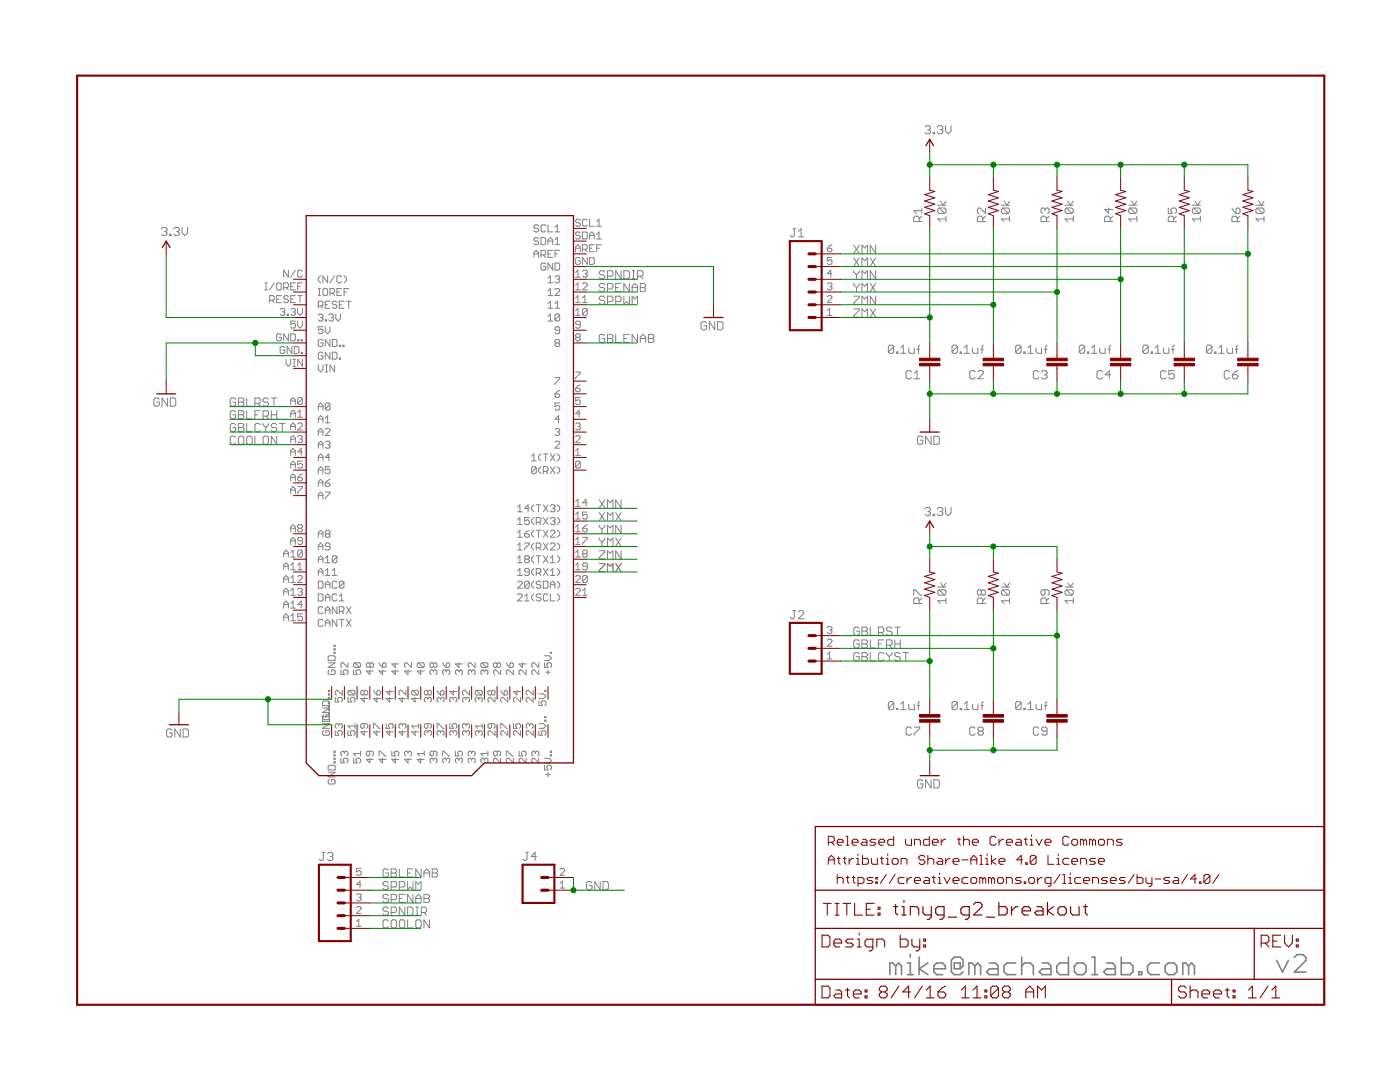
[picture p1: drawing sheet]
<svg xmlns="http://www.w3.org/2000/svg" width="279mm" height="216mm" viewBox="0 0 279 216" stroke-linecap="round" stroke-linejoin="round" font-family="sans-serif">
<g fill="none" stroke="#808080" stroke-width=".32">
<path d="M178.8 192.7l-.6-.5h-.6v2.3M178.8 192.7v1.8M178.8 192.7l.5-.5 .6 .5v1.8M181.1 192.2h.6v2.3M181.1 194.5h1.2M181.7 190.4v.6M183.4 191v3.5M185.2 192.2l-1.8 1.1 1.8 1.2M186.4 193.3h2.3v-.6l-.6-.5h-1.2l-.5 .5v1.2l.5 .6h1.2M190.4 192.2h1.2v1.1h-1.2zM191.6 193.3l.6-.6v-1.1l-.6-.6h-1.2l-.5 .6v2.3l.5 .6h1.2l.6-.6M194.5 192.7l-.5-.5h-.6v2.3"/>
<path d="M194.5 192.7v1.8M194.5 192.7l.6-.5 .6 .5v1.8M197.5 192.2h1.1l.6 .5v1.8h-1.7l-.6-.6 .6-.6h1.7M202.7 192.2h-1.7l-.6 .5v1.2l.6 .6h1.7M203.9 192.7l.6-.5h1.1l.6 .5v1.8M203.9 191v3.5M208 192.2h1.1l.6 .5v1.8h-1.7l-.6-.6 .6-.6h1.7M213.2 191v3.5h-1.7l-.6-.6v-1.2l.6-.5h1.7M215 192.2h1.2l.5 .5v1.2l-.5 .6h-1.2l-.6-.6v-1.2zM217.9 194.5h1.2M217.9 191h.6v3.5M220.9 192.2h1.1l.6 .5v1.8h-1.7l-.6-.6 .6-.6h1.7"/>
<path d="M223.8 191v3.5h1.7l.6-.6v-1.2l-.6-.5h-1.7M227.3 193.9h.6v.6h-.6zM231.4 192.2h-1.8l-.6 .5v1.2l.6 .6h1.8M233.1 192.2h1.2l.6 .5v1.2l-.6 .6h-1.2l-.6-.6v-1.2zM237.2 192.7l-.6-.5h-.5v2.3M237.2 192.7v1.8M237.2 192.7l.6-.5 .6 .5v1.8M254.8 191.6l1.1 2.4 1.2-2.4M258.3 191.1l.6-.6h1.2l.5 .6v.5l-2.3 2.4h2.3"/>
</g>
<g fill="none" stroke="#808080" stroke-width=".2">
<path d="M184.6 25.3l.3-.2h.5l.3 .2v.3l-.3 .3M185.2 25.9h.2M185.4 25.9l.3 .3v.2l-.3 .3h-.5l-.3-.3M186.2 26.4h.3v.3h-.3zM187.1 25.3l.2-.2h.6l.3 .2v.3l-.3 .3M187.6 25.9h.3M187.9 25.9l.3 .3v.2l-.3 .3h-.6l-.2-.3M188.7 25.1v1.1l.6 .5 .5-.5v-1.1M32.2 45.7l.3-.3h.5l.3 .3v.2l-.3 .3M32.8 46.2h.2M33 46.2l.3 .3v.2l-.3 .3h-.5l-.3-.3M33.9 46.7h.2v.3h-.2z"/>
<path d="M34.7 45.7l.3-.3h.5l.3 .3v.2l-.3 .3M35.2 46.2h.3M35.5 46.2l.3 .3v.2l-.3 .3h-.5l-.3-.3M36.3 45.4v1.1l.6 .5 .5-.5v-1.1M52.9 56.5h.4M52.9 57.8h.4M53.1 56.5v1.3M53.8 59.9h.7l.2-.2v-.5l-.2-.2h-.7v1.4M54.3 59.9l.4 .5M54.7 56.5l-.9 1.3M55.2 59.7h.5M55.4 56.5h.5l.2 .2v.9l-.2 .2h-.5l-.2-.2v-.9z"/>
<path d="M56.1 59h-.9v1.4h.9M56.6 57.4h.7l.3-.3v-.4l-.3-.2h-.7v1.3M57.1 57.4l.5 .4M57.6 59.2l-.3-.2h-.4l-.3 .2v.3l.3 .2h.4l.3 .2v.3l-.3 .2h-.4l-.3-.2M57.6 53.9v1.4l-1-1.4v1.4M58 59.7h.5M58 57.1h.5M58.9 56.5h-.9v1.3h.9M58.9 59h-.9v1.4h.9M58.9 53.9l-.9 1.4M59.4 59h.9M59.4 57.1h.5"/>
<path d="M59.9 59v1.4M60.3 56.5h-.9v1.3M60.3 54.1l-.2-.2h-.5l-.2 .2v1l.2 .2h.5l.2-.2M63.5 59h.5M63.5 57.6h.5M63.8 57.6v1.4M64 55l-.5 .5v.5l.5 .4M64.5 57.8l.2-.2h.5l.2 .2v.9l-.2 .3h-.5l-.2-.3zM65.4 55v1.4l-.9-1.4v1.4M65.8 58.5h.7l.3-.2v-.5l-.3-.2h-.7v1.4M66.3 58.5l.5 .5M66.8 55l-1 1.4"/>
<path d="M67.2 58.3h.5M68.2 55.3l-.3-.3h-.4l-.3 .3v.9l.3 .2h.4l.3-.2M68.2 57.6h-1v1.4h1M68.7 58.3h.4M68.7 55l.4 .5v.5l-.4 .4M69.6 57.6h-.9v1.4M106.6 51.4v-1l.4-.4 .5 .4v1M106.6 50.7h.9M107.5 45.1l-.2-.2h-.5l-.2 .2v.2l.2 .3h.5l.2 .2v.2l-.2 .3h-.5l-.2-.3M107.5 47.6l-.2-.2h-.5l-.2 .2v.3l.2 .2h.5l.2 .2v.3l-.2 .2h-.5l-.2-.2M108 47.4h.7l.2 .2v1l-.2 .2h-.7zM108 50.9h.7l.2-.2v-.5l-.2-.2h-.7v1.4"/>
<path d="M108.4 50.9l.5 .5M108.9 45.1l-.2-.2h-.5l-.2 .2v.9l.2 .3h.5l.2-.3M108.9 52.7l-.2-.2h-.5l-.2 .2v1l.2 .2h.5l.2-.2v-.5h-.5M109.4 44.9v1.4h.9M109.4 48.8v-.9l.4-.5 .5 .5v.9M109.4 48.1h.9M109.4 50.7h.4M109.4 55.5l.4-.5v1.4M109.4 58l.4-.4v1.4M109.4 56.4h.9M109.4 59h.9M110.3 50h-.9v1.4h.9"/>
<path d="M110.3 52.5v1.4l-.9-1.4v1.4M110.8 46.3h.9M110.8 45.3l.4-.4v1.4M110.8 47.9l.4-.5v1.4M110.8 48.8h.9M110.8 50.7h.4M110.8 52.5h.7l.2 .2v1l-.2 .2h-.7zM110.8 55.3l.2-.3h.5l.2 .3v.2l-.2 .2M110.8 57.8l.2-.2h.5l.2 .2v.2l-.9 1h.9M111.2 55.7h.3M111.5 55.7l.2 .3v.2l-.2 .2h-.5l-.2-.2M111.7 50h-.9v1.4"/>
<path d="M114.9 50.2v-.9l.4-.5 .5 .5v.9M114.9 49.5h.9M114.9 54.4l.4-.5v1.4M114.9 56.9l.4-.4v1.3M114.9 59.5l.4-.5v1.4M114.9 55.3h.9M114.9 57.8h.9M115.8 44l-.2-.2h-.5l-.2 .2v.2l.2 .2h.5l.2 .3v.2l-.2 .2h-.5l-.2-.2M115.8 46.5l-.2-.2h-.5l-.2 .2v.3l.2 .2h.5l.2 .2v.3l-.2 .2h-.5l-.2-.2M115.8 51.6l-.2-.2h-.5l-.2 .2v.9l.2 .3h.5l.2-.3v-.4h-.5M116.3 46.3h.7l.2 .2v1l-.2 .2h-.7zM116.3 49.8h.7l.2-.3v-.4l-.2-.3h-.7v1.4"/>
<path d="M116.3 54.1l.2-.2h.5l.2 .2v.3l-.2 .2M116.3 56.7l.2-.2h.5l.2 .2v.2l-.9 .9h.9M116.3 59.5l.4-.5v1.4M116.7 49.8l.5 .4M116.7 54.6h.3M117 54.6l.2 .2v.3l-.2 .2h-.5l-.2-.2M117.2 44l-.2-.2h-.5l-.2 .2v.9l.2 .2h.5l.2-.2M117.2 51.4v1.4l-.9-1.4v1.4M117.7 47h.9M117.7 47.7v-.9l.4-.5 .5 .5v.9M117.7 43.8v1.3h.9M117.7 51.4h.7l.2 .2v.9l-.2 .3h-.7z"/>
<path d="M117.7 49.5h.4M118.6 48.8h-.9v1.4h.9M119.1 45.1h.9M119.1 44.2l.4-.4v1.3M119.1 46.8l.4-.5v1.4M119.1 47.7h.9M119.1 49.5h.4M120 48.8h-.9v1.4M120.7 59.4l-.3-.3h-.5l-.3 .3v.2l.3 .3h.5l.3 .3v.3l-.3 .2h-.5l-.3-.2M120.7 56.8l-.3-.2h-.5l-.3 .2v.3l.3 .3h.5l.3 .3v.2l-.3 .3h-.5l-.3-.3M120.7 54.3l-.3-.3h-.5l-.3 .3v.3l.3 .2h.5l.3 .3v.3l-.3 .2h-.5l-.3-.2M121.2 55.1h.8l.3-.3v-.5l-.3-.3h-.8v1.6"/>
<path d="M121.2 57.7h.8l.3-.3v-.6l-.3-.2h-.8v1.6M122.9 57.4h.5M124 54v1.6l-1.1-1.6v1.6M124 56.6h-1.1v1.6h1.1M124.5 54h.8l.3 .3v1.1l-.3 .2h-.8zM124.5 59.1v1.6l.6-.5 .5 .5v-1.6M125.6 56.6v1.6l-1.1-1.6v1.6M126.2 57.4h1M126.2 58.2v-1.1l.5-.5 .5 .5v1.1M126.2 54h.5M126.2 55.6h.5M126.4 54v1.6"/>
<path d="M127.2 55.1h.9l.2-.3v-.5l-.2-.3h-.9v1.6M127.8 57.4h.8M127.8 56.6h.8l.3 .2v.3l-.3 .3 .3 .3v.2l-.3 .3h-.8zM127.8 55.1l.5 .5M158.2 45.6h.6M158.5 45.6v1.4l-.3 .3h-.2l-.3-.3M159.3 47.3h1.1M159.3 46.2l.6-.6v1.7M165.1 49.5h.7l.2 .3v.2l-.2 .2h-.5l-.2-.2zM165.1 56.7l.2-.2h.5l.2 .2v.2l-.2 .2M165.1 59.2l.2-.2h.5l.2 .2v.3l-.9 .9h.9M165.6 57.1h.2"/>
<path d="M165.8 57.1l.2 .3v.2l-.2 .2h-.5l-.2-.2M166 51.4h-.9v.7l.7-.3 .2 .3v.4l-.2 .3h-.5l-.2-.3M166 54.6h-.9l.7-.7v1.4M166 48.8l-.9 .7M170.4 59.1h1.1v.3l-1.1 1.1v.2h1.1M170.4 48.9l1.1 1.7M170.4 51.5l1.1 1.6M170.4 54v.3l.5 .5M170.4 56.6v.2l.5 .6M170.9 54.8v.8M170.9 57.4v.8M171.5 48.9l-1.1 1.7"/>
<path d="M171.5 51.5l-1.1 1.6M171.5 54v.3l-.6 .5M171.5 56.6v.2l-.6 .6M172 50.6v-1.7l.6 .6 .5-.6v1.7M172 55.6v-1.6l.6 .6 .5-.6v1.6M172 53.1v-1.6l.6 .5 .5-.5v1.6M172 58.2v-1.6l.6 .5 .5-.5v1.6M173.7 51.5l1.1 1.6M173.7 56.6l1.1 1.6M174.8 48.9v1.7l-1.1-1.7v1.7M174.8 54v1.6l-1.1-1.6v1.6M174.8 59.1v1.6l-1.1-1.6v1.6"/>
<path d="M174.8 51.5l-1.1 1.6M174.8 56.6l-1.1 1.6M183.4 44.2v-.8l-.2-.3h-.6l-.2 .3v.8h1.6M184 43.1l-.6 .6M184 42h-1.6l.5 .6M184 41.5v1.1M187.2 41h1.6M187.4 41.5h1.1l.3 .3v.5l-.3 .3M187.4 41.5l-.2 .3v.5l.2 .3h1.1M187.4 41.5l1.1 1.1M187.7 40.1l.5 .9 .6-.9M188.8 43.7h-1.6l.5 .5"/>
<path d="M188.8 43.1v1.1M196.1 44.2v-.8l-.2-.3h-.6l-.2 .3v.8h1.6M196.7 41.5v1.1l-1.1-1.1h-.3l-.2 .3v.5l.2 .3M196.7 43.1l-.6 .6M199.9 41h1.6M200.1 41.5l-.2 .3v.5l.2 .3h1.1M200.1 41.5h1.1l.3 .3v.5l-.3 .3M200.1 41.5l1.1 1.1M200.4 40.1l.5 .9 .6-.9M201.5 43.7h-1.6l.5 .5M201.5 43.1v1.1M208.6 41.8l-.3-.3h-.3l-.2 .3v.5l.2 .3"/>
<path d="M208.6 41.8l.2-.3h.3l.3 .3v.5l-.3 .3M208.6 41.8v.2M208.8 44.2v-.8l-.2-.3h-.6l-.2 .3v.8h1.6M209.4 43.1l-.6 .6M212.6 41h1.6M212.8 41.5l-.2 .3v.5l.2 .3h1.1M212.8 41.5h1.1l.3 .3v.5l-.3 .3M212.8 41.5l1.1 1.1M213.1 40.1l.5 .9 .6-.9M214.2 43.7h-1.6l.5 .5M214.2 43.1v1.1M221.3 41.5v1.1l-.8-.8h1.6"/>
<path d="M221.5 44.2v-.8l-.2-.3h-.6l-.2 .3v.8h1.6M222.1 43.1l-.6 .6M225.3 41h1.6M225.5 41.5l-.2 .3v.5l.2 .3h1.1M225.5 41.5h1.1l.3 .3v.5l-.3 .3M225.5 41.5l1.1 1.1M225.8 40.1l.5 .9 .6-.9M226.9 43.7h-1.6l.5 .5M226.9 43.1v1.1M233.2 41.5v1.1h.8l-.3-.6v-.2l.3-.3h.5l.3 .3v.5l-.3 .3M234.2 44.2v-.8l-.2-.3h-.6l-.2 .3v.8h1.6M234.8 43.1l-.6 .6"/>
<path d="M238 41h1.6M238.2 41.5l-.2 .3v.5l.2 .3h1.1M238.2 41.5h1.1l.3 .3v.5l-.3 .3M238.2 41.5l1.1 1.1M238.5 40.1l.5 .9 .6-.9M239.6 43.7h-1.6l.5 .5M239.6 43.1v1.1M245.9 41.5l.8 1.1M246.7 41.8l.2-.3h.3l.3 .3v.5l-.3 .3h-.5zM246.9 44.2v-.8l-.2-.3h-.6l-.2 .3v.8h1.6M247.5 43.1l-.6 .6M250.6 41h1.7"/>
<path d="M250.9 41.5l-.3 .3v.5l.3 .3h1.1M250.9 41.5h1.1l.3 .3v.5l-.3 .3M250.9 41.5l1.1 1.1M251.2 40.1l.5 .9 .6-.9M252.3 43.7h-1.7l.6 .5M252.3 43.1v1.1M31.8 79.7l-.3-.3h-.5l-.3 .3v1.1l.3 .2h.5l.3-.2v-.6h-.5M33.4 79.4v1.6l-1.1-1.6v1.6M34 79.4h.8l.3 .3v1.1l-.3 .2h-.8zM47 79.7l-.2-.3h-.6l-.2 .3v1.1l.2 .2h.6l.2-.2v-.6h-.5M47.6 79.4h.8l.3 .3v.3l-.3 .2 .3 .3v.3l-.3 .2h-.8zM49.2 79.4v1.6h1.1"/>
<path d="M53.6 79.7l-.3-.3h-.5l-.3 .3v.3l.3 .2h.5l.3 .3v.3l-.3 .2h-.5l-.3-.2M54.1 79.4h1.1M54.7 79.4v1.6M55.9 61.8l.2-.3h.5l.2 .3v.2l-.2 .2M56.1 66.8l-.2-.2h-.5l-.2 .2v1l.2 .2h.5l.2-.2v-.5h-.4M56.4 62.2h.2M56.6 62.2l.2 .3v.2l-.2 .2h-.5l-.2-.2M56.8 69.4l-.2-.2h-.5l-.2 .2v.9l.2 .2h.5l.2-.2v-.5h-.4M57.1 71.7v.9l.5 .5 .4-.5v-.9M57.3 62.7h.3v.2h-.3zM57.6 66.6v1.4l-1-1.4v1.4M58 61.8l.3-.3h.4l.2 .3v.2l-.2 .2"/>
<path d="M58 66.6h.7l.2 .2v1l-.2 .2h-.7zM58.3 69.2v1.3l-1-1.3v1.3M58.5 73.1h.4M58.5 71.7h.4M58.5 62.2h.2M58.7 62.2l.2 .3v.2l-.2 .2h-.4l-.3-.2M58.7 69.2h.7l.2 .2v.9l-.2 .2h-.7zM58.7 71.7v1.4M58.9 64.1h-.9v.7l.7-.3 .2 .3v.4l-.2 .3h-.4l-.3-.3M59.4 67.8h.2v.2h-.2zM59.4 61.5v1l.5 .4 .4-.4v-1M59.4 64.1v.9l.5 .5 .4-.5v-.9"/>
<path d="M60.1 67.8h.2v.2h-.2zM60.1 70.3h.2v.2h-.2zM60.3 79.5l-.2-.2h-.5l-.2 .2v1M60.3 79.5v1l-.2 .2h-.5l-.2-.2M60.3 71.7v1.4l-.9-1.4v1.4M60.3 79.5l-.9 1M63.5 62.9l.3-.2h.4l.3 .2v.2l-.3 .3M63.5 61h.7l.3-.2v-.5l-.3-.2h-.7v1.4M63.5 72.8v.9l.5 .5 .5-.5v-.9M64 63.4h.2M64 61l.5 .5M64.2 63.4l.3 .2v.2l-.3 .3h-.4l-.3-.3"/>
<path d="M64.5 70.5l-.3-.2h-.4l-.3 .2v.9l.3 .3h.4l.3-.3v-.4h-.5M64.5 65.2h-1v.7l.7-.2 .3 .2v.5l-.3 .2h-.4l-.3-.2M64.5 68l-.3-.3h-.4l-.3 .3v.9l.3 .2h.4l.3-.2v-.5h-.5M64.9 63.8h.3v.3h-.3zM64.9 65.2v.9l.5 .5 .4-.5v-.9M64.9 74.2h.5M64.9 72.8h.5M64.9 60.8h.5M65.2 72.8v1.4M65.6 62.9l.2-.2h.5l.2 .2v.2l-.2 .3M65.8 60.1h-.9v1.4h.9M65.8 67.7v1.4l-.9-1.4v1.4"/>
<path d="M65.8 70.3v1.4l-.9-1.4v1.4M66.1 63.4h.2M66.3 70.3h.7l.2 .2v.9l-.2 .3h-.7zM66.3 63.4l.2 .2v.2l-.2 .3h-.5l-.2-.3M66.3 67.7h.7l.2 .3v.9l-.2 .2h-.7zM66.8 72.8v1.4l-1-1.4v1.4M67 62.7v.9l.5 .5 .4-.5v-.9M67.2 60.3l-.2-.2h-.5l-.2 .2v.3l.2 .2h.5l.2 .2v.3l-.2 .2h-.5l-.2-.2M67.7 68.9h.2v.2h-.2zM67.7 71.4h.2v.3h-.2zM67.7 60.8h.5M68.4 68.9h.3v.2h-.3z"/>
<path d="M68.6 60.1h-.9v1.4h.9M69.1 60.1h1M69.6 60.1v1.4M109.4 60.6l.4-.5v1.4M109.4 63.1l.4-.4v1.4M109.4 61.5h.9M109.4 64.1h.9M110.8 60.6l.4-.5v1.4M110.8 75.4h.9v.2l-.9 .9v.3M110.8 78.6h.7l.2 .2v.3l-.2 .2h-.5l-.2-.2zM110.8 61.5h.9M111 68.4l-.2-.2v-.2l.2-.3h.5l.2 .3v.2l-.2 .2"/>
<path d="M111 68.4l-.2 .3v.2l.2 .2h.5l.2-.2v-.2l-.2-.3M111 68.4h.5M111.7 62.9l-.2-.2h-.5l-.2 .2v.9M111.7 65.9h-.7l-.2-.2v-.3l.2-.2h.5l.2 .2v1l-.2 .2h-.5l-.2-.2M111.7 62.9v.9l-.2 .3h-.5l-.2-.3M111.7 62.9l-.9 .9M111.7 77.9l-.9 .7M114.9 74.2h.9v.3l-.9 .9v.2M114.9 77.5h.7l.2 .2v.2l-.2 .3h-.5l-.2-.3zM114.9 62l.4-.5v1.4M114.9 60.4h.9M114.9 62.9h.9"/>
<path d="M115.1 67.3l-.2-.2v-.3l.2-.2h.5l.2 .2v.3l-.2 .2M115.1 67.3l-.2 .2v.3l.2 .2h.5l.2-.2v-.3l-.2-.2M115.1 67.3h.5M115.8 64.8h-.7l-.2-.3v-.2l.2-.2h.5l.2 .2v.9l-.2 .3h-.5l-.2-.3M115.8 79.3h-.9v.7l.7-.2 .2 .2v.5l-.2 .2h-.5l-.2-.2M115.8 76.8l-.9 .7M116.3 60.4h.9M117.2 61.8l-.2-.3h-.5l-.2 .3v.9M117.2 61.8v.9l-.2 .2h-.5l-.2-.2M117.2 61.8l-.9 .9M120.7 67l-.3-.3h-.5l-.3 .3v1.1l.3 .2h.5l.3-.2v-.6h-.6M121.2 66.7h.8l.3 .3v.3l-.3 .2 .3 .3v.3l-.3 .2h-.8z"/>
<path d="M121.2 67.5h.8M121.2 60.2h.8l.3-.3v-.5l-.3-.3h-.8v1.6M122.9 66.7v1.6h1.1M122.9 60.2h.8l.3-.3v-.5l-.3-.3h-.8v1.6M124.5 67.5h.6M125.6 66.7h-1.1v1.6h1.1M126.2 60.7v-1.6l.5 .5 .5-.5v1.6M127.2 66.7v1.6l-1-1.6v1.6M127.8 67.5h1.1M127.8 68.3v-1l.5-.6 .6 .6v1M129.4 66.7h.8l.3 .3v.3l-.3 .2 .3 .3v.3l-.3 .2h-.8zM129.4 67.5h.8"/>
<path d="M141 64.5l-.3-.3h-.5l-.3 .3v1l.3 .3h.5l.3-.3v-.5h-.5M142.6 64.2v1.6l-1-1.6v1.6M143.2 64.2h.8l.3 .3v1l-.3 .3h-.8zM165.1 62.9h.9M165.1 62l.5-.5v1.4M170.4 61.6h1.1v.3l-1.1 1.1v.3h1.1M172 60.7v-1.6l.6 .5 .5-.5v1.6M172 63.3v-1.7l.6 .6 .5-.6v1.7M173.7 61.6l1.1 1.7M174.8 61.6l-1.1 1.7M178.4 69.2l-.3-.3h-.5l-.3 .3v1M178.4 69.2v1l-.3 .3h-.5l-.3-.3"/>
<path d="M178.4 69.2l-1.1 1M178.9 70.2h.3v.3h-.3zM179.7 70.5h1.1M179.7 69.4l.6-.5v1.6M181.4 69.4v.8l.3 .3h.8v-1.1M181.9 74.2l-.2-.2h-.6l-.3 .2v1.1l.3 .3h.6l.2-.3M182.5 75.6h1.1M182.5 74.5l.5-.5v1.6M183 69.7h.6M183.6 68.9l-.3 .3v1.3M191.1 69.2l-.3-.3h-.6l-.2 .3v1M191.1 69.2v1l-.3 .3h-.6l-.2-.3"/>
<path d="M191.1 69.2l-1.1 1M191.6 70.2h.3v.3h-.3zM192.4 70.5h1.1M192.4 69.4l.6-.5v1.6M194.1 69.4v.8l.3 .3h.8v-1.1M194.6 74.2l-.2-.2h-.6l-.3 .2v1.1l.3 .3h.6l.2-.3M195.2 74.2l.2-.2h.6l.3 .2v.3l-1.1 1.1h1.1M195.7 69.7h.6M196.3 68.9l-.3 .3v1.3M203.8 69.2l-.3-.3h-.6l-.2 .3v1M203.8 69.2v1l-.3 .3h-.6l-.2-.3M203.8 69.2l-1.1 1"/>
<path d="M204.3 70.2h.3v.3h-.3zM205.1 70.5h1.1M205.1 69.4l.6-.5v1.6M206.8 69.4v.8l.3 .3h.8v-1.1M207.3 74.2l-.2-.2h-.6l-.3 .2v1.1l.3 .3h.6l.2-.3M207.9 74.2l.2-.2h.6l.3 .2v.3l-.3 .3M208.4 69.7h.6M208.4 74.8h.3M208.7 74.8l.3 .2v.3l-.3 .3h-.6l-.2-.3M209 68.9l-.3 .3v1.3M216.5 69.2l-.3-.3h-.6l-.2 .3v1M216.5 69.2v1l-.3 .3h-.6l-.2-.3"/>
<path d="M216.5 69.2l-1.1 1M217 70.2h.3v.3h-.3zM217.8 70.5h1.1M217.8 69.4l.6-.5v1.6M219.5 69.4v.8l.3 .3h.8v-1.1M220 74.2l-.2-.2h-.6l-.3 .2v1.1l.3 .3h.6l.2-.3M221.1 69.7h.6M221.7 68.9l-.3 .3v1.3M221.7 74.8h-1.1l.8-.8v1.6M229.2 69.2l-.3-.3h-.6l-.2 .3v1M229.2 69.2v1l-.3 .3h-.6l-.2-.3M229.2 69.2l-1.1 1"/>
<path d="M229.7 70.2h.3v.3h-.3zM230.5 70.5h1.1M230.5 69.4l.6-.5v1.6M232.2 69.4v.8l.3 .3h.8v-1.1M232.7 74.2l-.3-.2h-.5l-.3 .2v1.1l.3 .3h.5l.3-.3M233.8 69.7h.6M234.4 74h-1.1v.8l.5-.3h.3l.3 .3v.5l-.3 .3h-.6l-.2-.3M234.4 68.9l-.3 .3v1.3M241.9 69.2l-.3-.3h-.6l-.2 .3v1M241.9 69.2v1l-.3 .3h-.6l-.2-.3M241.9 69.2l-1.1 1M242.4 70.2h.3v.3h-.3z"/>
<path d="M243.2 70.5h1.1M243.2 69.4l.6-.5v1.6M244.9 69.4v.8l.2 .3h.9v-1.1M245.4 74.2l-.3-.2h-.5l-.3 .2v1.1l.3 .3h.5l.3-.3M246 74.8h.8l.2 .2v.3l-.2 .3h-.6l-.2-.3zM246.5 69.7h.6M247 74l-.5 .2-.5 .6M247.1 68.9l-.3 .3v1.3M47 87.3l-.2-.3h-.6l-.2 .3v1.1l.2 .3h.6l.2-.3M47 82.2l-.2-.2h-.6l-.2 .2v1.1l.2 .3h.6l.2-.3v-.5h-.5M47 84.8l-.2-.3h-.6l-.2 .3v1.1l.2 .2h.6l.2-.2v-.6h-.5M47.6 80.2h.8"/>
<path d="M47.6 82h.8l.3 .2v.3l-.3 .3 .3 .2v.3l-.3 .3h-.8zM47.6 84.5h.8l.3 .3v.2l-.3 .3 .3 .3v.3l-.3 .2h-.8zM47.6 82.8h.8M47.6 85.3h.8M47.9 87h.5l.3 .3v1.1l-.3 .3h-.5l-.3-.3v-1.1zM49.2 82v1.6h1.1M49.2 84.5v1.6h1.1M49.5 87h.5l.3 .3v1.1l-.3 .3h-.5l-.3-.3v-1.1zM50.9 87v1.7h1M50.9 80.5h.8l.2-.3v-.5l-.2-.3h-.8v1.6M50.9 82.8h.5M51.4 80.5l.5 .5"/>
<path d="M51.9 84.8l-.2-.3h-.6l-.2 .3v1.1l.2 .2h.6l.2-.2M51.9 82h-1v1.6M52.5 83h.8l.3-.2v-.6l-.3-.2h-.8v1.6M52.5 84.5v.3l.5 .5M52.8 87h.5l.3 .3v1.1l-.3 .3h-.5l-.3-.3v-1.1zM53 83l.6 .6M53 85.3v.8M53.6 84.5v.3l-.6 .5M54.1 82.8h1.1M54.1 82v1.6M55.2 84.8l-.3-.3h-.5l-.3 .3v.2l.3 .3h.5l.3 .3v.3l-.3 .2h-.5l-.3-.2M55.2 87v1.7l-1.1-1.7v1.7"/>
<path d="M55.2 82v1.6M55.8 84.5h1.1M56.3 84.5v1.6M58 82.5h.9M58 85.1h.9M58 80.7v-.9l.5-.5 .4 .5v.9M58 83.2v-.9l.5-.4 .4 .4v.9M58 85.8v-.9l.5-.5 .4 .5v.9M58 88.3v-.9l.5-.5 .4 .5v.9M58 90.9v-1l.5-.4 .4 .4v1M58 93.4v-.9l.5-.5 .4 .5v.9M58 95.9v-.9l.5-.4 .4 .4v.9"/>
<path d="M58 98.5v-.9l.5-.5 .4 .5v.9M58 92.7h.9M58 90.2h.9M58 87.6h.9M58 80h.9M58 95.2h.9M58 97.8h.9M59.4 95.2h.7l.2 .3v.2l-.2 .2h-.5l-.2-.2zM59.4 87.2l.2-.3h.5l.2 .3v.2l-.2 .2M59.4 84.6l.2-.2h.5l.2 .2v.3l-.9 .9h.9M59.4 97.1h.9v.2l-.9 1v.2M59.4 82.3l.5-.4v1.3"/>
<path d="M59.4 83.2h.9M59.9 87.6h.2M60.1 87.6l.2 .3v.2l-.2 .2h-.5l-.2-.2M60.3 92h-.9v.7l.7-.2 .2 .2v.5l-.2 .2h-.5l-.2-.2M60.3 90.2h-.9l.7-.7v1.4M60.3 94.6l-.9 .6M63.5 99.6v-.9l.5-.5 .5 .5v.9M63.5 83.7h1M63.5 86.2h1M63.5 81.8v-.9l.5-.5 .5 .5v.9M63.5 84.4v-1l.5-.4 .5 .4v1M63.5 86.9v-.9l.5-.5 .5 .5v.9"/>
<path d="M63.5 89.4v-.9l.5-.5 .5 .5v.9M63.5 92v-1l.5-.4 .5 .4v1M63.5 94.5v-.9l.5-.5 .5 .5v.9M63.5 97v-.9l.5-.4 .5 .4v.9M63.5 93.8h1M63.5 91.3h1M63.5 88.7h1M63.5 81.1h1M63.5 96.4h1M63.5 98.9h1M64.9 85.7l.3-.2h.4l.2 .2v.3l-.9 .9h.9M64.9 84.4h.9"/>
<path d="M64.9 88.3l.3-.3h.4l.2 .3v.2l-.2 .2M64.9 96.4h.7l.2 .2v.2l-.2 .2h-.4l-.3-.2zM64.9 98.2h.9v.2l-.9 1v.2M64.9 83.4l.5-.4v1.4M65.4 88.7h.2M65.6 88.7l.2 .3v.2l-.2 .2h-.4l-.3-.2M65.8 80.7l-.2-.3h-.4l-.3 .3v.9M65.8 80.7v.9l-.2 .2h-.4l-.3-.2M65.8 93.1h-.9v.7l.5-.2h.2l.2 .2v.5l-.2 .2h-.4l-.3-.2M65.8 91.3h-.9l.7-.7v1.4M65.8 80.7l-.9 .9M65.8 95.7l-.9 .7"/>
<path d="M106.1 91l.5-.4v1.4M106.1 92h.9M107 93.3l-.2-.2h-.5l-.2 .2v1M107 93.3v1l-.2 .2h-.5l-.2-.2M107 93.3l-.9 1M108 90.6l-.5 .4v.5l.5 .5M108 93.1l-.5 .5v.4l.5 .5M108.4 94h.7l.3-.2v-.5l-.3-.2h-.7v1.4M108.4 90.6h1M108.9 90.6v1.4M108.9 94l.5 .5M109.8 90.6l1 1.4"/>
<path d="M109.8 93.1l1 1.4M110.8 85.7l.2-.2h.5l.2 .2v.3l-.2 .2M110.8 88.3l.2-.3h.5l.2 .3v.2l-.9 .9h.9M110.8 90.6l-1 1.4M110.8 93.1l-1 1.4M111.2 90.6l.5 .4v.5l-.5 .5M111.2 93.1l.5 .5v.4l-.5 .5M111.2 86.2h.3M111.5 86.2l.2 .2v.3l-.2 .2h-.5l-.2-.2M111.7 80.4h-.9v.7l.4-.2h.3l.2 .2v.5l-.2 .2h-.5l-.2-.2M111.7 83.7h-.9l.7-.7v1.4M114.9 84.6l.2-.2h.5l.2 .2v.3l-.2 .2"/>
<path d="M114.9 87.2l.2-.3h.5l.2 .3v.2l-.9 .9h.9M114.9 89.9l.4-.4v1.4M114.9 90.9h.9M115.3 85.1h.3M115.6 85.1l.2 .2v.3l-.2 .2h-.5l-.2-.2M115.8 92.2l-.2-.2h-.5l-.2 .2v1M115.8 92.2v1l-.2 .2h-.5l-.2-.2M115.8 82.5h-.9l.7-.6v1.3M115.8 92.2l-.9 1M119.6 99.7l1.1 1.7M120.7 99.7l-1.1 1.7M124 99.7v1.7l-1.1-1.7v1.7"/>
<path d="M184.2 87.3l-.3-.3h-.5l-.3 .3v1.1l.3 .3h.5l.3-.3v-.6h-.6M185.8 87v1.7l-1.1-1.7v1.7M186.4 87h.8l.3 .3v1.1l-.3 .3h-.8zM56.6 111.2v-1l.5-.4 .5 .4v1M56.6 113.7v-.9l.5-.5 .5 .5v.9M56.6 116.2v-.9l.5-.4 .5 .4v.9M56.6 118.8v-.9l.5-.5 .5 .5v.9M56.6 110.5h1M56.6 113h1M56.6 118.1h1M56.6 115.5h1M58 106.1v-.9l.5-.5 .4 .5v.9"/>
<path d="M58 108.6v-.9l.5-.5 .4 .5v.9M58 105.4h.9M58 111.2h.9M58 113.7h.9M58 116.2h.9M58 118.8h.9M58 110.2l.5-.4v1.4M58 112.8l.5-.5v1.4M58 115.3l.5-.4v1.3M58 117.9l.5-.5v1.4M58 107.9h.9M59.4 115.1l.2-.2h.5l.2 .2v.2l-.9 .9h.9"/>
<path d="M59.4 117.6l.2-.2h.5l.2 .2v.3l-.2 .2M59.4 112.8l.5-.5v1.4M59.4 113.7h.9M59.6 105.4l-.2-.2v-.3l.2-.2h.5l.2 .2v.3l-.2 .2M59.6 105.4l-.2 .2v.3l.2 .2h.5l.2-.2v-.3l-.2-.2M59.6 105.4h.5M59.9 118.1h.2M60.1 118.1l.2 .2v.3l-.2 .2h-.5l-.2-.2M60.3 107.9h-.7l-.2-.2v-.2l.2-.3h.5l.2 .3v.9l-.2 .2h-.5l-.2-.2M60.3 110l-.2-.2h-.5l-.2 .2v.9M60.3 110v.9l-.2 .3h-.5l-.2-.3M60.3 110l-.9 .9"/>
<path d="M63.5 109.7v-.9l.5-.4 .5 .4v.9M63.5 107.2v-.9l.5-.5 .5 .5v.9M63.5 112.3v-.9l.5-.5 .5 .5v.9M63.5 114.8v-.9l.5-.5 .5 .5v.9M63.5 116h.7l.3 .2v.9l-.3 .3h-.7zM63.5 118.5h.7l.3 .2v1l-.3 .2h-.7zM63.5 106.5h1M63.5 111.6h1M63.5 114.1h1M63.5 109.1h1M64.9 117.4v-1l.5-.4 .4 .4v1M64.9 119.9v-.9l.5-.5 .4 .5v.9"/>
<path d="M64.9 111.4l.5-.5v1.4M64.9 113.9l.5-.5v1.4M64.9 112.3h.9M64.9 114.8h.9M64.9 116.7h.9M64.9 119.2h.9M65.2 106.5l-.3-.2v-.3l.3-.2h.4l.2 .2v.3l-.2 .2M65.2 106.5l-.3 .2v.3l.3 .2h.4l.2-.2v-.3l-.2-.2M65.2 106.5h.4M65.8 109.1h-.6l-.3-.3v-.2l.3-.2h.4l.2 .2v.9l-.2 .2h-.4l-.3-.2M66.3 113.9l.5-.5v1.4M66.3 114.8h.9"/>
<path d="M67.2 111.1l-.2-.2h-.5l-.2 .2v1M67.2 116.2l-.2-.2h-.5l-.2 .2v.9l.2 .3h.5l.2-.3M67.2 118.7l-.2-.2h-.5l-.2 .2v1l.2 .2h.5l.2-.2M67.2 111.1v1l-.2 .2h-.5l-.2-.2M67.2 111.1l-.9 1M67.7 119.9h.9M67.7 119l.5-.5v1.4M68.6 116.2l-.2-.2h-.5l-.2 .2v.9M68.6 116.2v.9l-.2 .3h-.5l-.2-.3M68.6 116.2l-.9 .9M103.3 101.2l.5-.5v1.4M103.3 103.7l.5-.4v1.4"/>
<path d="M103.3 106.3l.5-.5v1.4M103.3 108.8l.5-.4v1.3M103.3 111.4l.5-.5v1.4M103.3 113.9l.5-.5v1.4M103.3 102.1h.9M103.3 104.7h.9M103.3 107.2h.9M103.3 109.7h.9M103.3 112.3h.9M103.3 114.8h.9M103.3 118.7l.2-.2h.5l.2 .2v.3l-.9 .9h.9M103.3 116.2l.2-.2h.5l.2 .2v.2l-.9 1h.9"/>
<path d="M104.7 106.5h.7l.2 .2v.3l-.2 .2h-.5l-.2-.2zM104.7 108.4h.9v.2l-.9 .9v.2M104.7 119.9h.9M104.7 119l.5-.5v1.4M104.9 111.6l-.2-.2v-.3l.2-.2h.5l.2 .2v.3l-.2 .2M104.9 111.6l-.2 .2v.3l.2 .2h.5l.2-.2v-.3l-.2-.2M104.9 111.6h.5M105.6 116.2l-.2-.2h-.5l-.2 .2v.9M105.6 116.2v.9l-.2 .3h-.5l-.2-.3M105.6 101.4h-.9l.7-.7v1.4M105.6 103.3h-.9v.7l.5-.3h.2l.2 .3v.4l-.2 .3h-.5l-.2-.3M105.6 114.1h-.7l-.2-.2v-.2l.2-.3h.5l.2 .3v.9l-.2 .2h-.5l-.2-.2"/>
<path d="M105.6 105.8l-.9 .7M105.6 116.2l-.9 .9M106.6 103.3l-.5 .4v.5l.5 .5M106.6 100.7l-.5 .5v.5l.5 .4M106.6 105.8l-.5 .5v.4l.5 .5M106.6 108.4l-.5 .4v.5l.5 .4M106.6 110.9l-.5 .5v.4l.5 .5M106.6 113.4l-.5 .5v.5l.5 .4M106.6 116l-.5 .4v.5l.5 .5M106.6 118.5l-.5 .5v.4l.5 .5M107 104.2h.7l.2-.2v-.5l-.2-.2h-.7v1.4M107 109.3h.7l.2-.2v-.5l-.2-.2h-.7v1.3"/>
<path d="M107 114.4h.7l.2-.3v-.4l-.2-.3h-.7v1.4M107 100.7h.9M107 105.8h.9M107 110.9h.9M107.5 100.7v1.4M107.5 105.8v1.4M107.5 110.9v1.4M107.5 104.2l.4 .5M107.5 109.3l.4 .4M107.5 114.4l.4 .4M107.9 116.2l-.2-.2h-.4l-.3 .2v.2l.3 .3h.4l.2 .2v.2l-.2 .3h-.4l-.3-.3M107.9 118.7l-.2-.2h-.4l-.3 .2v.3l.3 .2h.4l.2 .2v.3l-.2 .2h-.4l-.3-.2"/>
<path d="M108.4 116h.7l.3 .2v.9l-.3 .3h-.7zM108.4 100.7l1 1.4M108.4 103.3l1 1.4M108.4 105.8l1 1.4M108.4 108.4l1 1.3M108.4 110.9l1 1.4M108.4 113.4l1 1.4M109.4 118.7l-.3-.2h-.4l-.3 .2v1l.3 .2h.4l.3-.2M109.4 100.7l-1 1.4M109.4 103.3l-1 1.4M109.4 105.8l-1 1.4M109.4 108.4l-1 1.3"/>
<path d="M109.4 110.9l-1 1.4M109.4 113.4l-1 1.4M109.8 111.4l.5-.5v1.4M109.8 113.9l.5-.5v1.4M109.8 101l.3-.3h.4l.3 .3v.2l-.3 .2M109.8 103.5l.3-.2h.4l.3 .2v.2l-.3 .3M109.8 106l.3-.2h.4l.3 .2v.3l-1 .9h1M109.8 108.6l.3-.2h.4l.3 .2v.2l-1 .9h1M109.8 117.4v-1l.5-.4 .5 .4v1M109.8 118.5v1.4h1M109.8 112.3h1M109.8 114.8h1"/>
<path d="M109.8 116.7h1M110.3 101.4h.2M110.3 104h.2M110.5 101.4l.3 .3v.2l-.3 .2h-.4l-.3-.2M110.5 104l.3 .2v.2l-.3 .3h-.4l-.3-.3M111.2 118.5l.5 .5v.4l-.5 .5M111.2 100.7l.5 .5v.5l-.5 .4M111.2 103.3l.5 .4v.5l-.5 .5M111.2 105.8l.5 .5v.4l-.5 .5M111.2 108.4l.5 .4v.5l-.5 .4M111.2 110.9l.5 .5v.4l-.5 .5M111.2 113.4l.5 .5v.5l-.5 .4"/>
<path d="M111.2 116l.5 .4v.5l-.5 .5M114.9 115.1l.2-.2h.5l.2 .2v.2l-.9 .9h.9M114.9 117.6l.2-.2h.5l.2 .2v.3l-.9 .9h.9M114.9 100.1l.4-.5v1.4M114.9 102.6l.4-.4v1.4M114.9 105.2l.4-.5v1.4M114.9 107.7l.4-.5v1.4M114.9 110.2l.4-.4v1.4M114.9 112.8l.4-.5v1.4M114.9 101h.9M114.9 103.6h.9M114.9 106.1h.9"/>
<path d="M114.9 108.6h.9M114.9 111.2h.9M114.9 113.7h.9M116.3 105.4h.7l.2 .2v.3l-.2 .2h-.5l-.2-.2zM116.3 107.2h.9v.3l-.9 .9v.2M116.3 117.9l.4-.5v1.4M116.3 118.8h.9M116.5 110.5l-.2-.3v-.2l.2-.2h.5l.2 .2v.2l-.2 .3M116.5 110.5l-.2 .2v.2l.2 .3h.5l.2-.3v-.2l-.2-.2M116.5 110.5h.5M117.2 102.2h-.9v.7l.7-.3 .2 .3v.4l-.2 .3h-.5l-.2-.3M117.2 113h-.7l-.2-.2v-.3l.2-.2h.5l.2 .2v1l-.2 .2h-.5l-.2-.2"/>
<path d="M117.2 115.1l-.2-.2h-.5l-.2 .2v.9M117.2 115.1v.9l-.2 .2h-.5l-.2-.2M117.2 100.3h-.9l.7-.7v1.4M117.2 104.7l-.5 .2-.4 .5M117.2 115.1l-.9 .9M119.6 104.8v.3l.5 .5M119.6 107.4v.2l.5 .6M119.6 109.9h1.1v.3l-1.1 1.1v.2h1.1M119.6 112.4h1.1v.3l-1.1 1.1v.3h1.1M119.6 102.3l1.1 1.6M120.1 105.6v.8M120.1 108.2v.8"/>
<path d="M120.7 104.8v.3l-.6 .5M120.7 107.4v.2l-.6 .6M120.7 102.3l-1.1 1.6M121.2 101.4v-1.7l.6 .6 .5-.6v1.7M121.2 103.9v-1.6l.6 .5 .5-.5v1.6M121.2 106.4v-1.6l.6 .5 .5-.5v1.6M121.2 109v-1.6l.6 .5 .5-.5v1.6M121.2 111.5v-1.6l.6 .5 .5-.5v1.6M121.2 114.1v-1.7l.6 .6 .5-.6v1.7M122.9 102.3l1.1 1.6M122.9 107.4l1.1 1.6M122.9 112.4l1.1 1.7"/>
<path d="M124 104.8v1.6l-1.1-1.6v1.6M124 109.9v1.6l-1.1-1.6v1.6M124 102.3l-1.1 1.6M124 107.4l-1.1 1.6M124 112.4l-1.1 1.7M182.4 118.8v-1.1h.2l1.1 1.1h.3M184 119.3l-.6 .6M184.6 101.5l.3-.2h.5l.3 .2v.3l-.3 .3M185.2 102.1h.2M185.4 102.1l.3 .2v.3l-.3 .3h-.5l-.3-.3M186.2 102.6h.3v.3h-.3zM187.1 101.5l.2-.2h.6l.3 .2v.3l-.3 .3"/>
<path d="M187.2 117.1h1.6M187.4 117.7h1.1l.3 .3v.5l-.3 .3M187.4 117.7l-.2 .3v.5l.2 .3h1.1M187.4 117.7l1.1 1.1M187.6 102.1h.3M187.7 116.3l.5 .8 .6-.8M187.9 102.1l.3 .2v.3l-.3 .3h-.6l-.2-.3M188.7 101.3v1l.6 .6 .5-.6v-1M188.8 119.3v1.1M188.8 119.9h-1.6l.5 .5M195.9 118l-.3-.3h-.3l-.2 .3v.5l.2 .3h.3l.3-.3M195.9 118l.2-.3h.3l.3 .3v.5l-.3 .3h-.3l-.2-.3"/>
<path d="M195.9 118v.5M196.7 119.3l-.6 .6M199.9 117.1h1.6M200.1 117.7h1.1l.3 .3v.5l-.3 .3M200.1 117.7l-.2 .3v.5l.2 .3h1.1M200.1 117.7l1.1 1.1M200.4 116.3l.5 .8 .6-.8M201.5 119.3v1.1M201.5 119.9h-1.6l.5 .5M208.6 117.7v.8l-.3 .3h-.3l-.2-.3v-.5l.2-.3h1.1l.3 .3v.5l-.3 .3M209.4 119.3l-.6 .6M212.6 117.1h1.6"/>
<path d="M212.8 117.7h1.1l.3 .3v.5l-.3 .3M212.8 117.7l-.2 .3v.5l.2 .3h1.1M212.8 117.7l1.1 1.1M213.1 116.3l.5 .8 .6-.8M214.2 119.3v1.1M214.2 119.9h-1.6l.5 .5M56.6 121.3v-.9l.5-.5 .5 .5v.9M56.6 123.9v-1l.5-.4 .5 .4v1M56.6 123.2h1M56.6 120.6h1M58 122.9l.5-.4v1.4M58 120.4l.5-.5v1.4"/>
<path d="M58 123.9h.9M58 121.3h.9M60.3 122.5h-.9v.7l.5-.3h.2l.2 .3v.4l-.2 .3h-.5l-.2-.3M60.3 120.6h-.9l.7-.7v1.4M64.5 121.3l-.3-.2h-.4l-.3 .2v.9l.3 .2h.4l.3-.2M64.5 123.8l-.3-.2h-.4l-.3 .2v1l.3 .2h.4l.3-.2M64.9 122.4v-.9l.5-.4 .4 .4v.9M64.9 125v-.9l.5-.5 .4 .5v.9M64.9 124.3h.9M64.9 121.8h.9M65.5 131.1l.2-.2h1l.2 .2v.7h-1.4zM65.5 132.2h1.4l-1.4 1h1.4"/>
<path d="M65.5 137.8h.3v.2h-.3zM65.5 138.5h.3v.2h-.3zM65.5 139.1h.3v.3h-.3zM65.7 133.7l-.2 .2v.5l.2 .2h1l.2-.2v-.5l-.2-.2h-.5v.4M66.7 128.8h.2v.2h-.2zM66.7 129.5h.2v.2h-.2zM66.7 130.2h.2v.2h-.2zM66.9 139.1v1h.7l-.2-.5v-.2l.2-.3h.5l.2 .3v.4l-.2 .3M67.2 121.1v1.3l-.9-1.3v1.3M67.2 123.6v1.4l-.9-1.4v1.4M67.7 122h.7l.2-.2v-.5l-.2-.2h-.7v1.3M67.7 123.6h.9"/>
<path d="M68 133.7v.9h.7l-.2-.7 .2-.2h.5l.2 .2v.5l-.2 .2M68.2 123.6v1.4M68.2 122l.4 .4M68.3 137.8v.9l-.9-.9h-.3l-.2 .2v.5l.2 .2M69.1 123.6l1 1.4M69.1 121.1l1 1.3M69.4 132.2v1l-.9-1h-.2l-.3 .3v.4l.3 .3M69.4 139.1v1h.7l-.2-.5v-.2l.2-.3h.5l.2 .3v.4l-.2 .3M69.7 137.8h.9l.2 .2v.5l-.2 .2M69.7 137.8l-.3 .2v.5l.3 .2h.9M69.7 137.8l.9 .9M70.1 123.6l-1 1.4"/>
<path d="M70.1 121.1l-1 1.3M70.6 133.7v.9h.7l-.3-.7 .3-.2h.4l.3 .2v.5l-.3 .2M70.8 132.2l-.2 .3v.4l.2 .3h.9M70.8 132.2h.9l.3 .3v.4l-.3 .3M70.8 132.2l.9 1M72.7 138l-.2-.2h-.3l-.2 .2v.5l.2 .2h.3l.2-.2M72.7 138v.5M72.7 139.1v1l-.7-.7h1.4M72.7 138l.2-.2h.3l.2 .2v.5l-.2 .2h-.3l-.2-.2M73.8 132.5l-.2-.3h-.3l-.2 .3v.4l.2 .3h.3l.2-.3M73.8 132.5l.2-.3h.3l.2 .3v.4l-.2 .3h-.3l-.2-.3M73.8 132.5v.4"/>
<path d="M73.8 133.7v.9l-.7-.7h1.4M74.5 137.8l.7 .9M75.2 139.1v1l-.7-.7h1.4M75.2 138l.3-.2h.2l.2 .2v.5l-.2 .2h-.5zM75.6 132.2l.7 1M76.3 132.5l.3-.3h.2l.2 .3v.4l-.2 .3h-.5zM76.3 133.7v.9l-.7-.7h1.4M77.8 137.8v.9l-.7-.7h1.4M77.8 139.1v1l-.7-.7h1.4M78.9 132.2v1l-.7-.7h1.4M78.9 133.7v.9l-.7-.7h1.4M80.3 139.1v1l-.7-.7h1.4"/>
<path d="M81 137.8v.9l-.9-.9h-.3l-.2 .2v.5l.2 .2M81.4 133.7v.9l-.7-.7h1.4M82.1 132.2v1l-.9-1h-.2l-.3 .3v.4l.3 .3M82.4 137.8h.9l.2 .2v.5l-.2 .2M82.4 137.8l.9 .9M82.4 137.8l-.3 .2v.5l.3 .2h.9M82.8 139.1v1l-.7-.7h1.4M83.5 132.2h.9l.3 .3v.4l-.3 .3M83.5 132.2l-.2 .3v.4l.2 .3h.9M83.5 132.2l.9 1M84 133.7v.9l-.7-.7h1.4M85.4 138l-.2-.2h-.3l-.2 .2v.5l.2 .2h.3l.2-.2"/>
<path d="M85.4 138l.2-.2h.3l.2 .2v.5l-.2 .2h-.3l-.2-.2M85.4 139.4l.2-.3h.3l.2 .3v.4l-.2 .3M85.4 139.4l-.2-.3h-.3l-.2 .3v.4l.2 .3M85.4 138v.5M85.4 139.4v.2M86.5 132.5l.2-.3h.3l.2 .3v.4l-.2 .3h-.3l-.2-.3M86.5 133.9l.2-.2h.3l.2 .2v.5l-.2 .2M86.5 132.5l-.2-.3h-.3l-.2 .3v.4l.2 .3h.3l.2-.3M86.5 133.9l-.2-.2h-.3l-.2 .2v.5l.2 .2M86.5 132.5v.4M86.5 133.9v.2M87.2 137.8l.7 .9"/>
<path d="M87.9 139.4l-.2-.3h-.2l-.3 .3v.4l.3 .3M87.9 139.4l.3-.3h.2l.2 .3v.4l-.2 .3M87.9 138l.3-.2h.2l.2 .2v.5l-.2 .2h-.5zM87.9 139.4v.2M88.3 132.2l.7 1M89 132.5l.3-.3h.2l.2 .3v.4l-.2 .3h-.5zM89 133.9l.3-.2h.2l.2 .2v.5l-.2 .2M89 133.9l-.2-.2h-.2l-.3 .2v.5l.3 .2M89 133.9v.2M90.5 139.4l-.3-.3h-.2l-.2 .3v.4l.2 .3M90.5 137.8v.9l-.7-.7h1.4M90.5 139.4l.2-.3h.2l.3 .3v.4l-.3 .3"/>
<path d="M90.5 139.4v.2M91.6 133.9l.2-.2h.3l.2 .2v.5l-.2 .2M91.6 133.9l-.2-.2h-.3l-.2 .2v.5l.2 .2M91.6 132.2v1l-.7-.7h1.4M91.6 133.9v.2M93 139.4l-.2-.3h-.3l-.2 .3v.4l.2 .3M93 139.4l.2-.3h.3l.2 .3v.4l-.2 .3M93 139.4v.2M93.7 137.8v.9l-.9-.9h-.3l-.2 .2v.5l.2 .2M94.1 133.9l.3-.2h.2l.2 .2v.5l-.2 .2M94.1 133.9l-.2-.2h-.2l-.3 .2v.5l.3 .2M94.1 133.9v.2"/>
<path d="M94.8 132.2v1l-.9-1h-.2l-.3 .3v.4l.3 .3M95.1 137.8l.9 .9M95.1 137.8h.9l.2 .2v.5l-.2 .2M95.1 137.8l-.3 .2v.5l.3 .2h.9M95.5 139.4l-.2-.3h-.2l-.3 .3v.4l.3 .3M95.5 139.4v.2M95.5 139.4l.3-.3h.2l.2 .3v.4l-.2 .3M96.2 132.2h.9l.3 .3v.4l-.3 .3M96.2 132.2l-.2 .3v.4l.2 .3h.9M96.2 132.2l.9 1M96.7 133.9l.2-.2h.2l.3 .2v.5l-.3 .2M96.7 133.9l-.3-.2h-.2l-.2 .2v.5l.2 .2"/>
<path d="M96.7 133.9v.2M98.1 138l.2-.2h.3l.2 .2v.5l-.2 .2h-.3l-.2-.2M98.1 138l-.2-.2h-.3l-.2 .2v.5l.2 .2h.3l.2-.2M98.1 138v.5M98.8 139.1v1l-.9-1h-.3l-.2 .3v.4l.2 .3M99.2 132.5l.2-.3h.3l.2 .3v.4l-.2 .3h-.3l-.2-.3M99.2 132.5l-.2-.3h-.3l-.2 .3v.4l.2 .3h.3l.2-.3M99.2 132.5v.4M99.9 133.7v.9l-.9-.9h-.3l-.2 .2v.5l.2 .2M99.9 137.8l.7 .9M100.6 138l.3-.2h.2l.2 .2v.5l-.2 .2h-.5zM101 132.2l.7 1"/>
<path d="M101.3 139.1v1l-.9-1h-.2l-.3 .3v.4l.3 .3M101.7 132.5l.3-.3h.2l.2 .3v.4l-.2 .3h-.5zM102.4 133.7v.9l-.9-.9h-.2l-.3 .2v.5l.3 .2M103.2 137.8v.9l-.7-.7h1.4M103.9 139.1v1l-1-1h-.2l-.2 .3v.4l.2 .3M104.3 132.2v1l-.7-.7h1.4M105 133.7v.9l-.9-.9h-.3l-.2 .2v.5l.2 .2M106.4 137.8v.9l-.9-.9h-.3l-.2 .2v.5l.2 .2M106.4 139.1v1l-.9-1h-.3l-.2 .3v.4l.2 .3M107.5 132.2v1l-.9-1h-.2l-.3 .3v.4l.3 .3M107.5 133.7v.9l-.9-.9h-.2l-.3 .2v.5l.3 .2M107.5 139.9v.9h.7l-.2-.5v-.2l.2-.2h.5l.2 .2v.5l-.2 .2"/>
<path d="M107.5 138.5h1l.4 .4-.4 .5h-1M108.7 132.2v1h.7l-.3-.5v-.2l.3-.3h.4l.3 .3v.4l-.3 .3M108.7 130.9h.9l.5 .4-.5 .5h-.9M108.7 137.8h.2v.2h-.2zM108.9 134.1h.9M109.4 133.7v.9M109.8 130.2h.3v.2h-.3zM158.2 121.8h.6M158.5 121.8v1.4l-.3 .3h-.2l-.3-.3M159.3 122.1l.3-.3h.5l.3 .3v.3l-1.1 1.1h1.1M165.1 127.8l.2-.2h.5l.2 .2v.2l-.9 .9h.9M165.1 130.6l.5-.5v1.4"/>
<path d="M165.1 125.2l.2-.2h.5l.2 .2v.3l-.2 .2M165.1 131.5h.9M165.6 125.7h.2M165.8 125.7l.2 .2v.3l-.2 .2h-.5l-.2-.2M171.5 125.4l-.3-.3h-.5l-.3 .3v1.1l.3 .3h.5l.3-.3v-.6h-.6M171.5 127.9l-.3-.2h-.5l-.3 .2v1.1l.3 .3h.5l.3-.3v-.5h-.6M171.5 130.5l-.3-.3h-.5l-.3 .3v1.1l.3 .2h.5l.3-.2v-.6h-.6M172 125.1h.8l.3 .3v.3l-.3 .2 .3 .3v.3l-.3 .3h-.8zM172 127.7h.8l.3 .2v.3l-.3 .3 .3 .3v.2l-.3 .3h-.8zM172 130.2h.8l.3 .3v.2l-.3 .3 .3 .3v.3l-.3 .2h-.8zM172 125.9h.8M172 128.5h.8"/>
<path d="M172 131h.8M173.7 125.1v1.7h1.1M173.7 127.7v1.6h1.1M173.7 130.2v1.6h1.1M175.3 126.2h.8l.3-.3v-.5l-.3-.3h-.8v1.7M175.3 128.5h.6M175.9 126.2l.5 .6M176.4 127.7h-1.1v1.6M176.4 130.5l-.3-.3h-.5l-.3 .3v1.1l.3 .2h.5l.3-.2M176.9 130.2v.3l.6 .5M176.9 128.8h.9l.2-.3v-.6l-.2-.2h-.9v1.6M177.5 128.8l.5 .5"/>
<path d="M177.5 131v.8M178 125.4l-.2-.3h-.6l-.3 .3v.3l.3 .2h.6l.2 .3v.3l-.2 .3h-.6l-.3-.3M178 130.2v.3l-.5 .5M178.6 125.1h1.1M178.6 128.5h1.1M178.6 127.7v1.6M179.1 125.1v1.7M179.7 130.5l-.3-.3h-.5l-.3 .3v.2l.3 .3h.5l.3 .3v.3l-.3 .2h-.5l-.3-.2M179.7 127.7v1.6M180.2 130.2h1.1M180.8 130.2v1.6M183.4 120.4v-.8l-.2-.3h-.6l-.2 .3v.8h1.6"/>
<path d="M183.6 140l-.3 .3v1.3M196.1 120.4v-.8l-.2-.3h-.6l-.2 .3v.8h1.6M196.3 140l-.3 .3v1.3M208.8 120.4v-.8l-.2-.3h-.6l-.2 .3v.8h1.6M209 140l-.3 .3v1.3M34.3 145.7l-.2-.2h-.6l-.2 .2v1.1l.2 .3h.6l.2-.3v-.5h-.5M36 145.5v1.6l-1.1-1.6v1.6M36.5 145.5h.8l.3 .2v1.1l-.3 .3h-.8zM64.4 140.1l.2-.2h.9l.3 .2v.7h-1.4zM64.4 144.4h1.4l-1.4 .9h1.4M64.4 143.2l.2-.2h.9l.3 .2M64.4 143.4l.2 .2h.9l.3-.2"/>
<path d="M64.4 141.3h1.4l-1.4 .9h1.4M64.6 145.8l-.2 .2v.5l.2 .2h.9l.3-.2v-.5l-.3-.2h-.4v.5M64.6 142.7l-.2 .2v1h1.4v-1l-.3-.2h-.4v.4M65.5 152.9l.2-.2h1l.2 .2v.7h-1.4zM65.5 154.1h1.4l-1.4 .9h1.4M65.5 141.6h.3v.2h-.3zM65.5 140.9h.3v.2h-.3zM65.5 142.3h.3v.2h-.3zM65.7 155.5l-.2 .2v.5l.2 .2h1l.2-.2v-.5l-.2-.2h-.5v.5M65.8 140.2h-.3v.2h.3M66.7 152h.2v.2h-.2zM66.7 151.3h.2v.2h-.2z"/>
<path d="M66.7 150.6h.2v.2h-.2zM66.7 149.9h.2v.2h-.2zM66.9 145.8v.9h.7l-.2-.4v-.3l.2-.2h.5l.2 .2v.5l-.2 .2M67.6 144.6l.2-.2h.3l.2 .2v.5l-.2 .2M67.6 144.6l-.2-.2h-.3l-.2 .2v.5l.2 .2M67.6 144.6v.3M68 151.3v.9h.7l-.2-.7 .2-.2h.5l.2 .2v.5l-.2 .2M68.7 150.1l.3-.2h.2l.2 .2v.5l-.2 .2M68.7 150.1l-.2-.2h-.2l-.3 .2v.5l.3 .2M68.7 150.1v.3M69.4 145.8v.9h.7l-.2-.4v-.3l.2-.2h.5l.2 .2v.5l-.2 .2M70.6 151.3v.9h.7l-.3-.7 .3-.2h.4l.3 .2v.5l-.3 .2"/>
<path d="M70.8 144.9h-1.4l.5 .4M70.8 144.4v.9M72 150.4h-1.4l.4 .4M72 149.9v.9M72.7 144.4v.7l-.2 .2h-.3l-.2-.2v-.5l.2-.2h1l.2 .2v.5l-.2 .2M72.7 145.8v.9l-.7-.7h1.4M73.8 149.9v.7l-.2 .2h-.3l-.2-.2v-.5l.2-.2h1l.2 .2v.5l-.2 .2M73.8 151.3v.9l-.7-.7h1.4M74.5 145.3v-.9h.3l.9 .9h.2M75.2 145.8v.9l-.7-.7h1.4M75.6 150.8v-.9h.3l.9 .9h.2M76.3 151.3v.9l-.7-.7h1.4"/>
<path d="M77.1 144.4v.9h.7l-.3-.4v-.3l.3-.2h.4l.3 .2v.5l-.3 .2M77.8 145.8v.9l-.7-.7h1.4M78.2 149.9v.9h.7l-.2-.4v-.3l.2-.2h.5l.2 .2v.5l-.2 .2M78.9 151.3v.9l-.7-.7h1.4M80.3 144.6l.2-.2h.3l.2 .2v.5l-.2 .2M80.3 144.6l-.2-.2h-.3l-.2 .2v.5l.2 .2M80.3 145.8v.9l-.7-.7h1.4M80.3 144.6v.3M81.4 150.1l-.2-.2h-.2l-.3 .2v.5l.3 .2M81.4 150.1l.3-.2h.2l.2 .2v.5l-.2 .2M81.4 151.3v.9l-.7-.7h1.4M81.4 150.1v.3"/>
<path d="M82.8 145.8v.9l-.7-.7h1.4M83.5 144.9h-1.4l.5 .4M83.5 144.4v.9M84 151.3v.9l-.7-.7h1.4M84.7 150.4h-1.4l.4 .4M84.7 149.9v.9M85.4 144.4v.7l-.2 .2h-.3l-.2-.2v-.5l.2-.2h1l.2 .2v.5l-.2 .2M85.4 146l-.2-.2h-.3l-.2 .2v.5l.2 .2M85.4 146l.2-.2h.3l.2 .2v.5l-.2 .2M85.4 146v.3M86.5 151.5l-.2-.2h-.3l-.2 .2v.5l.2 .2M86.5 151.5l.2-.2h.3l.2 .2v.5l-.2 .2"/>
<path d="M86.5 149.9v.7l-.2 .2h-.3l-.2-.2v-.5l.2-.2h1l.2 .2v.5l-.2 .2M86.5 151.5v.3M87.2 145.3v-.9h.3l.9 .9h.2M87.9 146l-.2-.2h-.2l-.3 .2v.5l.3 .2M87.9 146l.3-.2h.2l.2 .2v.5l-.2 .2M87.9 146v.3M88.3 150.8v-.9h.3l.9 .9h.2M89 151.5l-.2-.2h-.2l-.3 .2v.5l.3 .2M89 151.5l.3-.2h.2l.2 .2v.5l-.2 .2M89 151.5v.3M89.8 144.4v.9h.7l-.3-.4v-.3l.3-.2h.4l.3 .2v.5l-.3 .2M90.5 146l-.3-.2h-.2l-.2 .2v.5l.2 .2"/>
<path d="M90.5 146l.2-.2h.2l.3 .2v.5l-.3 .2M90.5 146v.3M90.9 149.9v.9h.7l-.2-.4v-.3l.2-.2h.5l.2 .2v.5l-.2 .2M91.6 151.5l-.2-.2h-.3l-.2 .2v.5l.2 .2M91.6 151.5l.2-.2h.3l.2 .2v.5l-.2 .2M91.6 151.5v.3M93 146l-.2-.2h-.3l-.2 .2v.5l.2 .2M93 146l.2-.2h.3l.2 .2v.5l-.2 .2M93 144.6l-.2-.2h-.3l-.2 .2v.5l.2 .2M93 144.6l.2-.2h.3l.2 .2v.5l-.2 .2M93 144.6v.3M93 146v.3"/>
<path d="M94.1 151.5l.3-.2h.2l.2 .2v.5l-.2 .2M94.1 150.1l-.2-.2h-.2l-.3 .2v.5l.3 .2M94.1 151.5l-.2-.2h-.2l-.3 .2v.5l.3 .2M94.1 150.1l.3-.2h.2l.2 .2v.5l-.2 .2M94.1 150.1v.3M94.1 151.5v.3M95.5 146l-.2-.2h-.2l-.3 .2v.5l.3 .2M95.5 146l.3-.2h.2l.2 .2v.5l-.2 .2M95.5 146v.3M96.2 144.4v.9M96.2 144.9h-1.4l.5 .4M96.7 151.5l-.3-.2h-.2l-.2 .2v.5l.2 .2"/>
<path d="M96.7 151.5l.2-.2h.2l.3 .2v.5l-.3 .2M96.7 151.5v.3M97.4 149.9v.9M97.4 150.4h-1.4l.4 .4M98.1 144.4v.7l-.2 .2h-.3l-.2-.2v-.5l.2-.2h1l.2 .2v.5l-.2 .2M98.8 145.8v.9l-.9-.9h-.3l-.2 .2v.5l.2 .2M99.2 149.9v.7l-.2 .2h-.3l-.2-.2v-.5l.2-.2h1l.2 .2v.5l-.2 .2M99.9 151.3v.9l-.9-.9h-.3l-.2 .2v.5l.2 .2M99.9 145.3v-.9h.3l.9 .9h.2M101 150.8v-.9h.3l.9 .9h.2M101.3 145.8v.9l-.9-.9h-.2l-.3 .2v.5l.3 .2M102.4 151.3v.9l-.9-.9h-.2l-.3 .2v.5l.3 .2"/>
<path d="M102.5 144.4v.9h.7l-.3-.4v-.3l.3-.2h.4l.3 .2v.5l-.3 .2M103.6 149.9v.9h.7l-.2-.4v-.3l.2-.2h.5l.2 .2v.5l-.2 .2M103.9 145.8v.9l-1-.9h-.2l-.2 .2v.5l.2 .2M105 151.3v.9l-.9-.9h-.3l-.2 .2v.5l.2 .2M105.7 144.6l-.2-.2h-.3l-.2 .2v.5l.2 .2M105.7 144.6l.2-.2h.3l.2 .2v.5l-.2 .2M105.7 144.6v.3M106.4 145.8v.9l-.9-.9h-.3l-.2 .2v.5l.2 .2M106.8 150.1l-.2-.2h-.2l-.3 .2v.5l.3 .2M106.8 150.1l.3-.2h.2l.2 .2v.5l-.2 .2M106.8 150.1v.3M107.5 151.3v.9l-.9-.9h-.2l-.3 .2v.5l.3 .2"/>
<path d="M107.5 144.4h1l.4 .5-.4 .4h-1M107.5 145.8v.9h.7l-.2-.4v-.3l.2-.2h.5l.2 .2v.5l-.2 .2M108.7 151.3h.9l.5 .5-.5 .4h-.9M108.7 152.7v.9h.7l-.3-.4v-.3l.3-.2h.4l.3 .2v.5l-.3 .2M108.7 143h.2v.2h-.2zM108.7 143.7h.2v.2h-.2zM108.9 154.6h.9M109.4 154.1v.9M109.8 149.9h.3v.2h-.3zM109.8 150.6h.3v.2h-.3zM178.4 140.3l-.3-.3h-.5l-.3 .3v1.1M178.4 140.3v1.1l-.3 .2h-.5l-.3-.2"/>
<path d="M178.4 140.3l-1.1 1.1M178.9 141.4h.3v.2h-.3zM179.7 140.5l.6-.5v1.6M179.7 141.6h1.1M181.4 140.5v.9l.3 .2h.8v-1.1M181.9 145.3l-.2-.2h-.6l-.3 .2v1.1l.3 .3h.6l.2-.3M182.5 145.1h1.1v.2l-1.1 1.1v.3M183 140.8h.6M184.2 155.9l-.3-.3h-.5l-.3 .3v1.1l.3 .2h.5l.3-.2v-.6h-.6M185.8 155.6v1.6l-1.1-1.6v1.6M186.4 155.6h.8l.3 .3v1.1l-.3 .2h-.8zM191.1 140.3l-.3-.3h-.6l-.2 .3v1.1"/>
<path d="M191.1 140.3v1.1l-.3 .2h-.6l-.2-.2M191.1 140.3l-1.1 1.1M191.6 141.4h.3v.2h-.3zM192.4 140.5l.6-.5v1.6M192.4 141.6h1.1M194.1 140.5v.9l.3 .2h.8v-1.1M194.6 145.3l-.2-.2h-.6l-.3 .2v1.1l.3 .3h.6l.2-.3M195.4 145.9l-.2-.3v-.3l.2-.2h.6l.3 .2v.3l-.3 .3M195.4 145.9l-.2 .3v.2l.2 .3h.6l.3-.3v-.2l-.3-.3M195.4 145.9h.6M195.7 140.8h.6M203.8 140.3l-.3-.3h-.6l-.2 .3v1.1"/>
<path d="M203.8 140.3v1.1l-.3 .2h-.6l-.2-.2M203.8 140.3l-1.1 1.1M204.3 141.4h.3v.2h-.3zM205.1 140.5l.6-.5v1.6M205.1 141.6h1.1M206.8 140.5v.9l.3 .2h.8v-1.1M207.3 145.3l-.2-.2h-.6l-.3 .2v1.1l.3 .3h.6l.2-.3M208.4 140.8h.6M209 145.9h-.9l-.2-.3v-.3l.2-.2h.6l.3 .2v1.1l-.3 .3h-.6l-.2-.3M64.3 170.1h.5M64.5 170.1v1.3l-.2 .3h-.3l-.3-.3M65.4 170.3l.2-.2h.6l.2 .2v.3l-.2 .3"/>
<path d="M65.9 170.9h.3M66.2 170.9l.2 .3v.2l-.2 .3h-.6l-.2-.3M71.1 178.6l.3-.2h.4l.3 .2v.2l-.3 .2M71.6 179h.2M71.8 179l.3 .3v.2l-.3 .2h-.4l-.3-.2M72.1 173.3h-1v.7l.5-.3h.2l.3 .3v.4l-.3 .3h-.4l-.3-.3M72.1 176.5h-1l.7-.7v1.4M77.5 173.7l-.3-.3h-.5l-.3 .3v1l.3 .3h.5l.3-.3v-.5h-.5M77.5 176.2l-.3-.3h-.5l-.3 .3v.3l.3 .2h.5l.3 .3v.3l-.3 .2h-.5l-.3-.2M77.5 178.7l-.3-.2h-.5l-.3 .2v.3l.3 .3h.5l.3 .2v.3l-.3 .3h-.5l-.3-.3M78.1 173.4h.8l.2 .3v.2l-.2 .3 .2 .3v.2l-.2 .3h-.8zM78.1 174.2h.8"/>
<path d="M78.1 177h.8l.2-.3v-.5l-.2-.3h-.8v1.6M78.1 179.5h.8l.2-.2v-.6l-.2-.2h-.8v1.6M79.7 173.4v1.6h1.1M79.7 177h.8l.3-.3v-.5l-.3-.3h-.8v1.6M79.7 179.3h.5M80.8 178.5h-1.1v1.6h1.1M81.3 174.2h.6M81.3 175.9v1.6l.6-.5 .5 .5v-1.6M82.4 173.4h-1.1v1.6h1.1M82.4 178.5v1.6l-1.1-1.6v1.6M83 177.5v-1.6l.5 .6 .6-.6v1.6M83 179.3h1.1"/>
<path d="M84.1 173.4v1.6l-1.1-1.6v1.6M84.6 174.2h1.1M84.6 175v-1.1l.6-.5 .5 .5v1.1M84.6 178.5h.8l.3 .2v.3l-.3 .3 .3 .2v.3l-.3 .3h-.8zM84.6 179.3h.8M86.3 173.4h.8l.2 .3v.2l-.2 .3 .2 .3v.2l-.2 .3h-.8zM86.3 174.2h.8M104.9 170.1h.6M105.2 170.1v1.3l-.3 .3h-.3l-.2-.3M107.1 170.9h-1.1l.8-.8v1.6M111.8 173.5l.2-.2h.5l.2 .2v.2l-.9 1h.9M111.8 176.3l.4-.5v1.4"/>
<path d="M111.8 177.2h.9M118.2 176.2l-.3-.3h-.6l-.2 .3v1.1l.2 .2h.6l.3-.2v-.6h-.6M119.8 175.9v1.6l-1.1-1.6v1.6M120.3 175.9h.9l.2 .3v1.1l-.2 .2h-.9zM71.1 183.9l.5-.5v1.4M71.1 184.8h1M71.1 181.1l.3-.2h.4l.3 .2v.3l-1 .9h1M77.5 181.3l-.3-.3h-.5l-.3 .3v.2l.3 .3h.5l.3 .3v.3l-.3 .2h-.5l-.3-.2M77.5 183.8l-.3-.3h-.5l-.3 .3v1.1l.3 .3h.5l.3-.3M78.1 183.8l.2-.3h.6l.2 .3v1.1l-.2 .3h-.6l-.2-.3zM78.1 182.1h.8l.2-.3v-.5l-.2-.3h-.8v1.6M79.7 183.8l.3-.3h.5l.3 .3v1.1l-.3 .3h-.5l-.3-.3z"/>
<path d="M80.8 181v1.6l-1.1-1.6v1.6M81.3 181h.8l.3 .3v1.1l-.3 .2h-.8zM81.3 183.5v1.7h1.1M83 180.1v-1.1l.5-.5 .6 .5v1.1M83 181h.5M83 182.6h.5M83.2 181v1.6M83.2 183.5h.6l.3 .3v1.1l-.3 .3h-.6l-.2-.3v-1.1zM84.1 182.1h.8l.3-.3v-.5l-.3-.3h-.8v1.6M84.6 182.1l.6 .5M85.7 183.5v1.7l-1.1-1.7v1.7"/>
</g>
<g fill="none" stroke="#800000" stroke-width=".2">
<path d="M185.5 35.4v2.6l1.1 .2-2.1 .6 2.1 .7-2.1 .6 2.1 .6-2.1 .7 2.1 .6-2.1 .7 1 .3v2.6M185.5 27.8v2.5M198.2 35.4v2.6l1.1 .2-2.1 .6 2.1 .7-2.1 .6 2.1 .6-2.1 .7 2.1 .6-2.1 .7 1 .3v2.6M210.9 35.4v2.6l1.1 .2-2.1 .6 2.1 .7-2.1 .6 2.1 .6-2.1 .7 2.1 .6-2.1 .7 1 .3v2.6M223.6 35.4v2.6l1.1 .2-2.1 .6 2.1 .7-2.1 .6 2.1 .6-2.1 .7 2.1 .6-2.1 .7 1 .3v2.6M236.3 35.4v2.6l1.1 .2-2.1 .6 2.1 .7-2.1 .6 2.1 .6-2.1 .7 2.1 .6-2.1 .7 1 .3v2.6M249 35.4v2.6l1.1 .2-2.1 .6 2.1 .7-2.1 .6 2.1 .6-2.1 .7 2.1 .6-2.1 .7 1 .3v2.6M33.2 48.1v2.6M58.6 55.7h2.5M58.6 58.3h2.5M114.4 45.6h2.6M114.4 48.1h2.6"/>
<path d="M114.4 50.7h2.6M114.4 53.2h2.6M114.4 55.7h2.6M114.4 58.3h2.6M162.7 50.7h5.1M162.7 53.2h5.1M162.7 55.7h5.1M162.7 58.3h5.1M33.2 76.1v2.5M58.6 60.8h2.5M58.6 63.4h2.5M58.6 65.9h2.5"/>
<path d="M58.6 68.4h2.5M58.6 73.5h2.5M58.6 71h2.5M114.4 60.8h2.6M114.4 63.4h2.6M114.4 65.9h2.6M114.4 68.4h2.6M114.4 76.1h2.6M114.4 78.6h2.6M142.4 60.8v2.6M162.7 60.8h5.1M162.7 63.4h5.1"/>
<path d="M185.5 68.4v3.1M185.5 73v3.1M198.2 68.4v3.1M198.2 73v3.1M210.9 68.4v3.1M210.9 73v3.1M223.6 68.4v3.1M223.6 73v3.1M236.3 68.4v3.1M236.3 73v3.1M249 68.4v3.1M249 73v3.1"/>
<path d="M58.6 81.1h2.5M58.6 83.7h2.5M58.6 86.2h2.5M58.6 88.7h2.5M58.6 91.3h2.5M58.6 93.8h2.5M58.6 96.4h2.5M58.6 98.9h2.5M114.4 81.1h2.6M114.4 83.7h2.6M114.4 86.2h2.6M114.4 88.7h2.6"/>
<path d="M114.4 91.3h2.6M114.4 93.8h2.6M185.5 83.7v2.5M58.6 106.5h2.5M58.6 109.1h2.5M58.6 111.6h2.5M58.6 114.1h2.5M58.6 116.7h2.5M58.6 119.2h2.5M114.4 101.4h2.6M114.4 104h2.6M114.4 106.5h2.6"/>
<path d="M114.4 109.1h2.6M114.4 111.6h2.6M114.4 114.1h2.6M114.4 116.7h2.6M114.4 119.2h2.6M185.5 104v2.5M185.5 111.6v2.5l1.1 .3-2.1 .6 2.1 .7-2.1 .6 2.1 .6-2.1 .7 2.1 .6-2.1 .6 1 .4v2.6M198.2 111.6v2.5l1.1 .3-2.1 .6 2.1 .7-2.1 .6 2.1 .6-2.1 .7 2.1 .6-2.1 .6 1 .4v2.6M210.9 111.6v2.5l1.1 .3-2.1 .6 2.1 .7-2.1 .6 2.1 .6-2.1 .7 2.1 .6-2.1 .6 1 .4v2.6M58.6 124.3h2.5M58.6 121.8h2.5M66.2 137v2.5"/>
<path d="M68.7 137v2.5M71.3 137v2.5M73.8 137v2.5M76.3 137v2.5M78.9 137v2.5M81.4 137v2.5M84 137v2.5M86.5 137v2.5M89 137v2.5M91.6 137v2.5M94.1 137v2.5M96.7 137v2.5"/>
<path d="M99.2 137v2.5M101.7 137v2.5M104.3 137v2.5M106.8 137v2.5M109.4 137v2.5M162.7 131.9h5.1M162.7 129.4h5.1M162.7 126.8h5.1M185.5 139.5v3.1M198.2 139.5v3.1M210.9 139.5v3.1M35.7 142.1v2.5"/>
<path d="M66.2 144.6v2.6M68.7 144.6v2.6M71.3 144.6v2.6M73.8 144.6v2.6M76.3 144.6v2.6M78.9 144.6v2.6M81.4 144.6v2.6M84 144.6v2.6M86.5 144.6v2.6M89 144.6v2.6M91.6 144.6v2.6M94.1 144.6v2.6"/>
<path d="M96.7 144.6v2.6M99.2 144.6v2.6M101.7 144.6v2.6M104.3 144.6v2.6M106.8 144.6v2.6M109.4 144.6v2.6M185.5 144.1v3.1M185.5 152.2v2.6M198.2 144.1v3.1M210.9 144.1v3.1M68.7 177.6h5.1M68.7 175.1h5.1"/>
<path d="M109.4 177.6h5M109.4 175.1h5M165.3 168.1h.9l.3-.3v-.6l-.3-.3h-.9v1.8M165.3 172.5v-1.2l.6-.6 .6 .6v1.2M165.3 171.6h1.2M165.9 168.1l.6 .6M167.1 175.4l.3-.3h.6l.3 .3v.9M167.1 168.1h1.2v-.3l-.3-.3h-.6l-.3 .3v.6l.3 .3h.6M167.1 174.5v1.8M167.1 171.3h.6M167.4 171v1.2l.3 .3M168.3 171.3h.6"/>
<path d="M168.6 171v1.2l.3 .3M168.9 175.1h.6M168.9 166.9h.3v1.8M168.9 168.7h.6M169.2 174.8v1.2l.3 .3M169.5 171.3v1.2M170.1 175.1h.5M170.1 168.1h1.1v-.3l-.3-.3h-.6l-.2 .3v.6l.2 .3h.6M170.3 171.3h-.2l-.6 .6M170.3 174.8v1.2l.3 .3M170.9 171.3h.3v1.2M170.9 172.5h.6"/>
<path d="M171.2 176.3h.9l.3-.3v-.6l-.3-.3h-.9v1.8M171.2 170.4v.3M172.1 167.5h.6l.3 .3v.9h-.9l-.3-.3 .3-.3h.9M172.1 170.7v1.8h.9l.3-.3v-.6l-.3-.3h-.9M173.9 171.3v.9l.3 .3h.9v-1.2M174.2 175.1h-.9l-.3 .3 .3 .3h.6l.3 .3-.3 .3h-.9M174.8 175.1h.3v.3h-.3zM174.8 167.5h-.9l-.3 .3 .3 .3h.6l.3 .3-.3 .3h-.9M174.8 176h.3v.3h-.3zM175.4 168.1h1.2v-.3l-.3-.3h-.6l-.3 .3v.6l.3 .3h.6M175.7 171.3h.6M176 171v1.2l.3 .3"/>
<path d="M176.9 171.3h.3v1.2M176.9 172.5h.6M176.9 174.5l-1.2 1.8M177.2 170.4v.3M178.1 171.6l.3-.3h.5l.3 .3v.6l-.3 .3h-.5l-.3-.3zM178.4 166.9v1.8h-.9l-.3-.3v-.6l.3-.3h.9M178.6 174.5l-1.1 1.8M179.8 172.5v-1.2h.9l.3 .3v.9M180.4 175.1h-.9l-.3 .3v.6l.3 .3h.9M180.7 167.5v.9l.3 .3h.9v-1.2M181 175.1v1.2M181.9 175.1h-.3l-.6 .6"/>
<path d="M182.5 175.7h1.2v-.3l-.3-.3h-.6l-.3 .3v.6l.3 .3h.6M182.5 168.7v-1.2h.9l.3 .3v.9M184.6 175.1h.6l.3 .3v.9h-.9l-.3-.3 .3-.3h.9M184.6 171l-.3-.3h-.6l-.3 .3v.3l.3 .3h.6l.3 .3v.3l-.3 .3h-.6l-.3-.3M185.2 171.6l.3-.3h.6l.3 .3v.9M185.2 170.7v1.8M185.5 166.9v1.8h-.9l-.3-.3v-.6l.3-.3h.9M186.1 175.1h.5M186.1 168.1h1.1v-.3l-.3-.3h-.5l-.3 .3v.6l.3 .3h.5M186.4 174.8v1.2l.2 .3M187.2 175.1h.3v1.2M187.2 171.3h.6l.3 .3v.9h-.9l-.3-.3 .3-.3h.9"/>
<path d="M187.2 176.3h.6M187.5 174.2v.3M187.8 167.5v1.2M188.4 175.1l.6 1.2 .6-1.2M188.7 167.5h-.3l-.6 .6M188.7 171.3v1.2M189.6 171.3h-.3l-.6 .6M190.2 175.7h1.2v-.3l-.3-.3h-.6l-.3 .3v.6l.3 .3h.6M190.2 171.9h1.2v-.3l-.3-.3h-.6l-.3 .3v.6l.3 .3h.6M191.1 167.5h.6M191.4 167.2v1.2l.3 .3M192 171.6h1.2"/>
<path d="M192.3 167.8l.3-.3h.6l.3 .3v.9M192.3 166.9v1.8M193.2 175.1h-.9l-.3 .3v.6l.3 .3h.9M193.8 171.6h1.1M193.8 172.5v-1.2l.6-.6 .5 .6v1.2M194.1 175.1h.5l.3 .3v.6l-.3 .3h-.5l-.3-.3v-.6zM194.1 168.1h1.1v-.3l-.3-.3h-.5l-.3 .3v.6l.3 .3h.5M195.5 172.5h.6M195.5 170.7h.3v1.8M196.1 175.4l-.3-.3h-.3v1.2M196.1 175.4v.9M196.1 175.4l.3-.3 .3 .3v.9"/>
<path d="M196.7 171.3h.3v1.2M196.7 172.5h.6M197 170.4v.3M197.9 175.4l-.3-.3h-.3v1.2M197.9 170.7v1.8M197.9 175.4v.9M197.9 175.4l.3-.3 .3 .3v.9M198.8 171.3l-.9 .6 .9 .6M198.8 167.2l-.3-.3h-.6l-.3 .3v1.2l.3 .3h.6l.3-.3M199.4 175.1h.6l.3 .3v.6l-.3 .3h-.6l-.3-.3v-.6zM199.4 167.5v1.2M199.4 171.9h1.2v-.3l-.3-.3h-.6l-.3 .3v.6l.3 .3h.6"/>
<path d="M200.3 167.5h-.3l-.6 .6M200.9 176.3v-1.2h.8l.3 .3v.9M200.9 168.1h1.1v-.3l-.3-.3h-.6l-.2 .3v.6l.2 .3h.6M202.9 167.5h.6l.3 .3v.9h-.9l-.3-.3 .3-.3h.9M203.8 175.1h-.9l-.3 .3 .3 .3h.6l.3 .3-.3 .3h-.9M204.1 171.6h-1.2l.9-.9v1.8M204.4 167.5h.6M204.4 176h.3v.3h-.3zM204.7 167.2v1.2l.3 .3M204.7 172.2h.3v.3h-.3zM205.6 175.1h.6l.3 .3v.6l-.3 .3h-.6l-.3-.3v-.6zM205.6 168.7h.6"/>
<path d="M205.6 167.5h.3v1.2M205.9 166.6v.3M206.8 167.5l.6 1.2 .6-1.2M206.8 171v1.2l-.3 .3h-.6l-.3-.3M206.8 171l-.3-.3h-.6l-.3 .3v1.2M206.8 171l-1.2 1.2M207.1 175.1v1.2M208 175.1h-.3l-.6 .6M208.6 168.1h1.1v-.3l-.3-.3h-.5l-.3 .3v.6l.3 .3h.5M209.1 170.7v1.8h1.2M209.7 176.3h-.8l-.3-.3v-.6l.3-.3h.8v1.5l-.3 .3h-.3M210.9 171.3h.3v1.2"/>
<path d="M210.9 172.5h.6M211.2 170.4v.3M211.5 174.5l-1.2 1.8M212.1 176.3h.6M212.1 174.5h.3v1.8M213.3 175.1h.3v1.2M213.3 167.2l-.3-.3h-.6l-.3 .3v1.2l.3 .3h.6l.3-.3M213.3 171.3h-.9l-.3 .3v.6l.3 .3h.9M213.3 176.3h.6M213.6 174.2v.3M213.9 167.8l.3-.3h.6l.3 .3v.6l-.3 .3h-.6l-.3-.3zM213.9 171.9h1.2v-.3l-.3-.3h-.6l-.3 .3v.6l.3 .3h.6"/>
<path d="M215.7 175.1h-.9l-.3 .3v.6l.3 .3h.9M215.7 172.5v-1.2h.9l.3 .3v.9M216.3 175.7h1.1v-.3l-.3-.3h-.5l-.3 .3v.6l.3 .3h.5M216.3 167.8l-.3-.3h-.3v1.2M216.3 167.8v.9M216.3 167.8l.3-.3 .3 .3v.9M218 176.3v-1.2h.9l.3 .3v.9M218 167.8l-.3-.3h-.3v1.2M218 167.8v.9M218 167.8l.3-.3 .3 .3v.9M218.6 171.3h-.9l-.3 .3 .3 .3h.6l.3 .3-.3 .3h-.9M219.2 167.8l.3-.3h.6l.3 .3v.6l-.3 .3h-.6l-.3-.3z"/>
<path d="M219.2 171.9h1.2v-.3l-.3-.3h-.6l-.3 .3v.6l.3 .3h.6M221 175.1h-.9l-.3 .3 .3 .3h.6l.3 .3-.3 .3h-.9M221 168.7v-1.2h.9l.3 .3v.9M221.6 175.7h1.2v-.3l-.3-.3h-.6l-.3 .3v.6l.3 .3h.6M224 167.5h-.9l-.3 .3 .3 .3h.6l.3 .3-.3 .3h-.9M224.6 175.1h-.9l-.3 .3 .3 .3h.6l.3 .3-.3 .3h-.9M226.3 174.5l-1.2 1.8M226.9 174.5v1.8h.9l.3-.3v-.6l-.3-.3h-.9M228.7 175.1v.9l.3 .3h.9M229.9 175.1v1.5l-.3 .3h-.3M230.5 175.4h1.2M233.4 175.1h-.8l-.3 .3 .3 .3h.6l.2 .3-.2 .3h-.9"/>
<path d="M234.3 175.1h.6l.3 .3v.9h-.9l-.3-.3 .3-.3h.9M237 174.5l-1.2 1.8M238.8 175.4h-1.2l.9-.9v1.8M239.4 176h.3v.3h-.3zM241.4 174.8v1.2l-.2 .3h-.6l-.3-.3M241.4 174.8l-.2-.3h-.6l-.3 .3v1.2M241.4 174.8l-1.1 1.2M243.2 174.5l-1.2 1.8M68.7 185.3h5.1M68.7 182.7h5.1M68.7 180.2h5.1"/>
</g>
<g fill="none" stroke="#800000" stroke-width=".25">
<path d="M184.8 29.1l.7-1.3 .8 1.3M32.4 49.4l.8-1.3 .7 1.3M61.1 43h53.3v109.2h-17.7l-2.6 2.6h-30.5l-2.5-2.6zM31.3 78.6h3.8M140.5 63.4h3.8M183.6 86.2h3.9M184.8 105.2l.7-1.2 .8 1.2M33.8 144.6h3.8M183.6 154.8h3.9M162.7 164.9h101.6v35.6h-101.6zM162.7 177.6h101.6M162.7 185.3h101.6"/>
<path d="M162.7 195.4h101.6M233.8 195.4v5.1M250.3 185.3v10.1"/>
</g>
<path d="M15.4 15.1h248.9v185.4h-248.9zM157.6 48.1h6.4v17.8h-6.4zM157.6 124.3h6.4v10.2h-6.4zM63.6 172.6h6.4v15.2h-6.4zM104.3 172.6h6.3v7.6h-6.3z" fill="none" stroke="#800000" stroke-width=".42"/>
<g fill="none" stroke="#800000" stroke-width=".61">
<path d="M161.4 58.3h1.3M161.4 53.2h1.3M161.4 55.7h1.3M161.4 50.7h1.3M161.4 60.8h1.3M161.4 63.4h1.3M161.4 126.8h1.3M161.4 129.4h1.3M161.4 131.9h1.3M67.5 175.1h1.2M67.5 177.6h1.2M108.1 175.1h1.3"/>
<path d="M108.1 177.6h1.3M67.5 180.2h1.2M67.5 182.7h1.2M67.5 185.3h1.2"/>
</g>
<g fill="#800000" stroke="#800000" stroke-width=".2">
<path d="M183.5 71.5h4.1v.5h-4.1z"/>
<path d="M183.5 72.5h4.1v.5h-4.1z"/>
<path d="M196.2 71.5h4.1v.5h-4.1z"/>
<path d="M196.2 72.5h4.1v.5h-4.1z"/>
<path d="M208.9 71.5h4.1v.5h-4.1z"/>
<path d="M208.9 72.5h4.1v.5h-4.1z"/>
<path d="M221.6 71.5h4.1v.5h-4.1z"/>
<path d="M221.6 72.5h4.1v.5h-4.1z"/>
<path d="M234.3 71.5h4.1v.5h-4.1z"/>
<path d="M234.3 72.5h4.1v.5h-4.1z"/>
<path d="M247 71.5h4.1v.5h-4.1z"/>
<path d="M247 72.5h4.1v.5h-4.1z"/>
<path d="M183.5 142.6h4.1v.5h-4.1z"/>
<path d="M183.5 143.6h4.1v.5h-4.1z"/>
<path d="M196.2 142.6h4.1v.5h-4.1z"/>
<path d="M196.2 143.6h4.1v.5h-4.1z"/>
<path d="M208.9 142.6h4.1v.5h-4.1z"/>
<path d="M208.9 143.6h4.1v.5h-4.1z"/>
</g>
<g fill="none" stroke="#800000" stroke-width=".21">
<path d="M164.1 186.6h1.1l.4 .4v1.6l-.4 .4h-1.1zM164.1 196.8h1.1l.4 .4v1.5l-.4 .4h-1.1zM164.3 180.3h1.6M165.1 180.3v2.3M166.4 188.2h1.6v-.4l-.4-.4h-.8l-.4 .4v.8l.4 .4h.8M166.7 180.3h.7M166.7 182.6h.7M166.8 197.5h.8l.4 .4v1.2h-1.2l-.4-.4 .4-.4h1.2M167 180.3v2.3M168.2 180.3h1.6M168.7 197.5h.8M169 180.3v2.3"/>
<path d="M169.1 197.2v1.5l.4 .4M170.3 198.3h1.6v-.4l-.4-.4h-.8l-.4 .4v.8l.4 .4h.8M170.3 187.4h-1.2l-.4 .4 .4 .4h.8l.4 .4-.4 .4h-1.2M170.6 180.3v2.3h1.5M171.1 189h.8M171.1 187.4h.4v1.6M171.5 186.2v.4M172.6 198.7h.4v.4h-.4zM172.6 197.5h.4v.4h-.4zM172.9 181.4h.8M174.2 189h-1.2l-.4-.4v-.8l.4-.4h1.2v1.9l-.4 .4h-.4M174.5 180.3h-1.6v2.3h1.6"/>
<path d="M175 189v-1.6h1.1l.5 .4v1.2M175.2 182.2h.4v.4h-.4zM175.2 181h.4v.4h-.4zM175.9 197.9l-.4 .4v.4l.4 .4h.8l.4-.4v-.4l-.4-.4M175.9 197.9l-.4-.4v-.3l.4-.4h.8l.4 .4v.3l-.4 .4M175.9 197.9h.8M179.4 196.8l-1.6 2.3M179.7 186.6v2.4h1.1l.4-.4v-.8l-.4-.4h-1.1M181.7 197.9h-1.5l1.1-1.1v2.3M182 187.4v1.2l.4 .4h1.2M183.6 187.4v1.9l-.4 .4h-.4M184.1 196.8l-1.6 2.3"/>
<path d="M184.3 188.6h.4v.4h-.4zM184.3 187.4h.4v.4h-.4zM184.8 199.1h1.6M184.8 197.5l.8-.7v2.3M187.2 197.9h1.2l.3 .4v.4l-.3 .4h-.8l-.4-.4zM188.7 196.8l-.7 .4-.8 .7M191.9 199.1h1.5M191.9 197.5l.7-.7v2.3M194.2 199.1h1.6M194.2 197.5l.8-.7v2.3M196.6 198.7h.3v.4h-.3zM196.6 197.5h.3v.4h-.3z"/>
<path d="M199.3 197.2v1.5l-.4 .4h-.8l-.4-.4M199.3 197.2l-.4-.4h-.8l-.4 .4v1.5M199.3 197.2l-1.6 1.5M200.4 197.9l-.4 .4v.4l.4 .4h.8l.4-.4v-.4l-.4-.4M200.4 197.9l-.4-.4v-.3l.4-.4h.8l.4 .4v.3l-.4 .4M200.4 197.9h.8M204.7 197.9h1.6M204.7 199.1v-1.6l.8-.7 .8 .7v1.6M207.1 199.1v-2.3l.8 .7 .7-.7v2.3M236.7 197.2l-.4-.4h-.7l-.4 .4v.3l.4 .4h.7l.4 .4v.4l-.4 .4h-.7l-.4-.4M237.5 197.9l.4-.4h.8l.4 .4v1.2M237.5 196.8v2.3"/>
<path d="M239.9 198.3h1.5v-.4l-.4-.4h-.8l-.3 .4v.8l.3 .4h.8M242.2 198.3h1.6v-.4l-.4-.4h-.8l-.4 .4v.8l.4 .4h.8M244.5 197.5h.8M244.9 197.2v1.5l.4 .4M246.1 198.7h.4v.4h-.4zM246.1 197.5h.4v.4h-.4zM249.2 199.1h1.5M249.2 197.5l.7-.7v2.3M251.7 188.2h1.2l.3-.4v-.8l-.3-.4h-1.2v2.4M252.5 188.2l.7 .8M253 196.8l-1.5 2.3M253.8 199.1h1.6"/>
<path d="M253.8 197.5l.8-.7v2.3M254 187.8h.8M255.6 186.6h-1.6v2.4h1.6M256.4 186.6v1.6l.8 .8 .7-.8v-1.6M258.7 188.6h.4v.4h-.4zM258.7 187.4h.4v.4h-.4z"/>
</g>
<g fill="none" stroke="#800000" stroke-width=".23">
<path d="M180.4 179.7v.4M178.3 180.9h.8M178.7 180.5v1.7l.4 .4M180 180.9h.4v1.7M180 182.6h.8M181.7 182.6v-1.7h1.2l.4 .4v1.3M184.2 180.9v1.3l.4 .4h1.3M185.9 180.9v2.1l-.4 .4h-.5M188.4 182.6h-1.3l-.4-.4v-.9l.4-.4h1.3v2.1l-.4 .4h-.4M189.3 183h1.6M193.4 182.6h-1.2l-.4-.4v-.9l.4-.4h1.2v2.1l-.4 .4h-.4M194.3 180.5l.4-.4h.9l.4 .4v.4l-1.7 1.7h1.7"/>
<path d="M196.8 183h1.7M199.3 180.1v2.5h1.3l.4-.4v-.9l-.4-.4h-1.3M201.9 180.9v1.7M203.1 180.9h-.4l-.8 .9M204 181.8h1.7v-.5l-.5-.4h-.8l-.4 .4v.9l.4 .4h.8M206.9 180.9h.9l.4 .4v1.3h-1.3l-.4-.4 .4-.4h1.3M209 180.1v2.5M210.3 180.9l-1.3 .9 1.3 .8M211.6 180.9h.8l.4 .4v.9l-.4 .4h-.8l-.5-.4v-.9zM213.7 180.9v1.3l.4 .4h1.2v-1.7M216.2 180.9h.8M216.6 180.5v1.7l.4 .4"/>
</g>
<g fill="none" stroke="#008000" stroke-width=".2">
<path d="M185.5 32.9h63.5v2.5M185.5 30.3v5.1M198.2 32.9v2.5M210.9 32.9v2.5M223.6 32.9v2.5M236.3 32.9v2.5M33.2 50.7v12.7h25.4M117 53.2h25.4v7.6M117 55.7h10.1M117 58.3h10.1M167.8 50.7h81.2M167.8 53.2h68.5"/>
<path d="M167.8 55.7h55.8M167.8 58.3h43.1M185.5 45.6v22.8M198.2 45.6v22.8M210.9 45.6v22.8M223.6 45.6v22.8M236.3 45.6v22.8M249 45.6v22.8M50.9 68.4v2.6h7.7M58.6 68.4h-25.4v7.7M117 68.4h10.1M117 60.8h10.1"/>
<path d="M167.8 60.8h30.4M167.8 63.4h17.7M185.5 76.1v7.6M198.2 76.1v2.5M210.9 76.1v2.5M223.6 76.1v2.5M236.3 76.1v2.5M249 76.1v2.5h-63.5M45.9 81.1h12.7M45.9 83.7h12.7M45.9 86.2h12.7M45.9 88.7h12.7"/>
<path d="M117 101.4h10.1M117 104h10.1M117 106.5h10.1M117 109.1h10.1M117 111.6h10.1M117 114.1h10.1M185.5 109.1h25.4v2.5M185.5 106.5v5.1M198.2 109.1v2.5M53.5 139.5v5.1h12.7M66.2 139.5h-30.5v2.6M167.8 126.8h43.1"/>
<path d="M167.8 129.4h30.4M167.8 131.9h17.7M185.5 121.8v17.7M198.2 121.8v17.7M210.9 121.8v17.7M185.5 147.2v5M198.2 147.2v2.5M210.9 147.2v2.5h-25.4M73.8 175.1h10.2M73.8 177.6h10.2M114.4 175.1v2.5h10.2M73.8 185.3h10.2"/>
<path d="M73.8 180.2h10.2M73.8 182.7h10.2"/>
</g>
<g fill="#008000" stroke="#008000" stroke-width=".2">
<circle cx="249" cy="50.7" r=".51"/>
<circle cx="236.3" cy="53.2" r=".51"/>
<circle cx="223.6" cy="55.7" r=".51"/>
<circle cx="210.9" cy="58.3" r=".51"/>
<circle cx="198.2" cy="60.8" r=".51"/>
<circle cx="185.5" cy="63.4" r=".51"/>
<circle cx="210.9" cy="126.8" r=".51"/>
<circle cx="198.2" cy="129.4" r=".51"/>
<circle cx="185.5" cy="131.9" r=".51"/>
<circle cx="114.4" cy="177.6" r=".51"/>
<circle cx="53.5" cy="139.5" r=".51"/>
<circle cx="185.5" cy="78.6" r=".51"/>
<circle cx="198.2" cy="78.6" r=".51"/>
<circle cx="210.9" cy="78.6" r=".51"/>
<circle cx="223.6" cy="78.6" r=".51"/>
<circle cx="236.3" cy="78.6" r=".51"/>
<circle cx="198.2" cy="149.7" r=".51"/>
<circle cx="185.5" cy="149.7" r=".51"/>
<circle cx="50.9" cy="68.4" r=".51"/>
<circle cx="236.3" cy="32.9" r=".51"/>
<circle cx="223.6" cy="32.9" r=".51"/>
<circle cx="210.9" cy="32.9" r=".51"/>
<circle cx="198.2" cy="32.9" r=".51"/>
<circle cx="185.5" cy="32.9" r=".51"/>
<circle cx="198.2" cy="109.1" r=".51"/>
<circle cx="185.5" cy="109.1" r=".51"/>
</g>
</svg>
